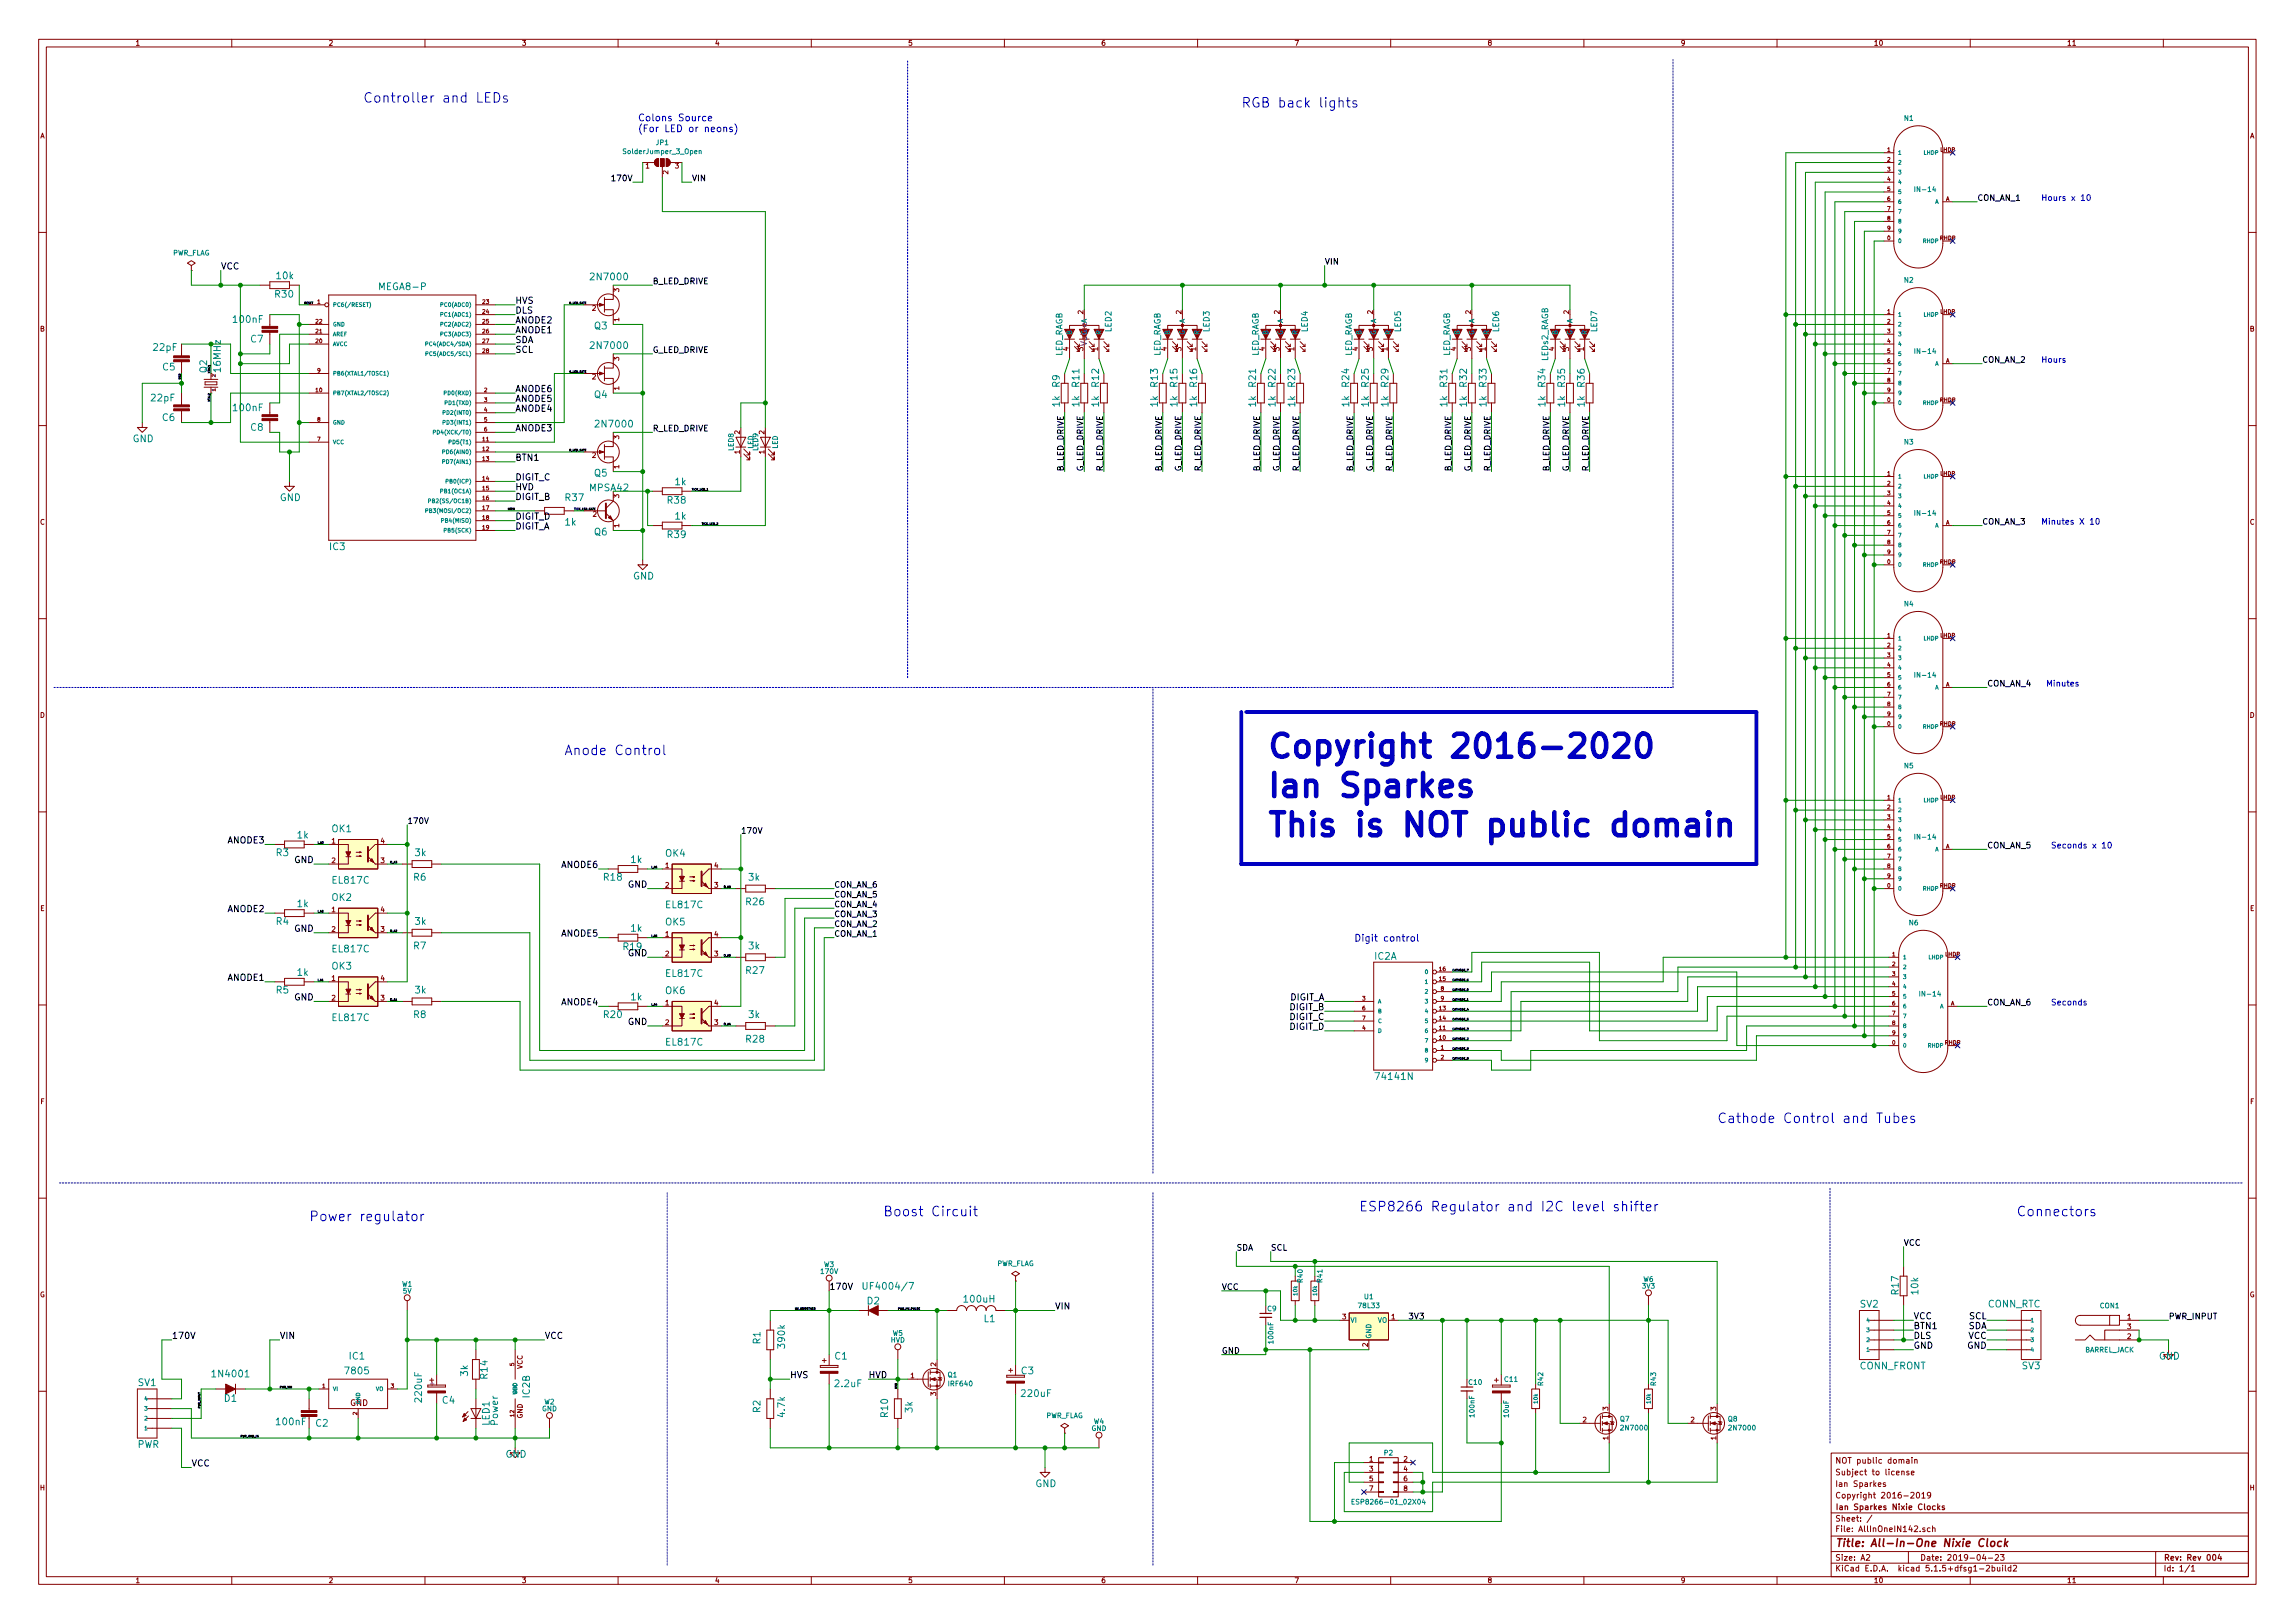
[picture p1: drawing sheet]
<svg xmlns="http://www.w3.org/2000/svg" width="594mm" height="420mm" viewBox="0 0 594 420" stroke-linecap="round" stroke-linejoin="round" font-family="sans-serif">
<defs><g id="words">
<g font-size="8.3" fill="#0000c2">
<text x="327.7" y="196.2">Copyright 2016-2020</text>
<text x="327.7" y="206.4">Ian Sparkes</text>
<text x="327.7" y="216.6">This is NOT public domain</text>
</g>
<g font-size="3.5" fill="#0000c2">
<text x="94" y="26.6">Controller and LEDs</text>
<text x="321.3" y="27.9">RGB back lights</text>
<text x="146" y="195.5">Anode Control</text>
<text x="444.5" y="290.7">Cathode Control and Tubes</text>
<text x="80" y="316.1">Power regulator</text>
<text x="228.6" y="314.9">Boost Circuit</text>
<text x="351.8" y="313.6">ESP8266 Regulator and I2C level shifter</text>
<text x="522" y="314.9">Connectors</text>
</g>
<text font-size="2.8" fill="#840000" x="475" y="400.4">Title: All-In-One Nixie Clock</text>
<g font-size="2.5" fill="#0000c2">
<text x="165.1" y="31.4">Colons Source</text>
<text x="165.1" y="34.2">(For LED or neons)</text>
<text x="350.5" y="243.8">Digit control</text>
</g>
<g font-size="2.5" fill="#008484">
<text x="71.3" y="77.1">R30</text>
<text x="71.7" y="72.3">10k</text>
<text x="98.5" y="75.1">MEGA8-P</text>
<text x="153.3" y="72.6">2N7000</text>
<text x="60.6" y="83.6">100nF</text>
<text x="64.9" y="88.7">C7</text>
<text x="153.9" y="85.3">Q3</text>
<text x="39.8" y="90.8">22pF</text>
<text x="42.1" y="95.9">C5</text>
<text x="153.3" y="90.3">2N7000</text>
<text x="53.6" y="96.5" transform="rotate(-90 53.6 96.5)">Q2</text>
<text x="57.1" y="96.2" transform="rotate(-90 57.1 96.2)">16MHz</text>
<text x="274.3" y="100.2" transform="rotate(-90 274.3 100.2)">R9</text>
<text x="279.4" y="100.1" transform="rotate(-90 279.4 100.1)">R11</text>
<text x="284.5" y="100.1" transform="rotate(-90 284.5 100.1)">R12</text>
<text x="299.7" y="100.1" transform="rotate(-90 299.7 100.1)">R13</text>
<text x="304.8" y="100.1" transform="rotate(-90 304.8 100.1)">R15</text>
<text x="309.9" y="100.1" transform="rotate(-90 309.9 100.1)">R16</text>
<text x="325.1" y="100.1" transform="rotate(-90 325.1 100.1)">R21</text>
<text x="330.2" y="100.1" transform="rotate(-90 330.2 100.1)">R22</text>
<text x="335.3" y="100.1" transform="rotate(-90 335.3 100.1)">R23</text>
<text x="349.2" y="100.1" transform="rotate(-90 349.2 100.1)">R24</text>
<text x="354.3" y="100.1" transform="rotate(-90 354.3 100.1)">R25</text>
<text x="359.4" y="100.1" transform="rotate(-90 359.4 100.1)">R29</text>
<text x="374.6" y="100.1" transform="rotate(-90 374.6 100.1)">R31</text>
<text x="379.7" y="100.1" transform="rotate(-90 379.7 100.1)">R32</text>
<text x="384.8" y="100.1" transform="rotate(-90 384.8 100.1)">R33</text>
<text x="400" y="100.1" transform="rotate(-90 400 100.1)">R34</text>
<text x="405.1" y="100.1" transform="rotate(-90 405.1 100.1)">R35</text>
<text x="410.2" y="100.1" transform="rotate(-90 410.2 100.1)">R36</text>
<text x="39.2" y="103.9">22pF</text>
<text x="60.6" y="106.4">100nF</text>
<text x="153.9" y="103">Q4</text>
<text x="274.3" y="105.3" transform="rotate(-90 274.3 105.3)">1k</text>
<text x="279.4" y="105.3" transform="rotate(-90 279.4 105.3)">1k</text>
<text x="284.5" y="105.3" transform="rotate(-90 284.5 105.3)">1k</text>
<text x="299.7" y="105.3" transform="rotate(-90 299.7 105.3)">1k</text>
<text x="304.8" y="105.3" transform="rotate(-90 304.8 105.3)">1k</text>
<text x="309.9" y="105.3" transform="rotate(-90 309.9 105.3)">1k</text>
<text x="325.1" y="105.3" transform="rotate(-90 325.1 105.3)">1k</text>
<text x="330.2" y="105.3" transform="rotate(-90 330.2 105.3)">1k</text>
<text x="335.3" y="105.3" transform="rotate(-90 335.3 105.3)">1k</text>
<text x="349.2" y="105.3" transform="rotate(-90 349.2 105.3)">1k</text>
<text x="354.3" y="105.3" transform="rotate(-90 354.3 105.3)">1k</text>
<text x="359.4" y="105.3" transform="rotate(-90 359.4 105.3)">1k</text>
<text x="374.6" y="105.3" transform="rotate(-90 374.6 105.3)">1k</text>
<text x="379.7" y="105.3" transform="rotate(-90 379.7 105.3)">1k</text>
<text x="384.8" y="105.3" transform="rotate(-90 384.8 105.3)">1k</text>
<text x="400" y="105.3" transform="rotate(-90 400 105.3)">1k</text>
<text x="405.1" y="105.3" transform="rotate(-90 405.1 105.3)">1k</text>
<text x="410.2" y="105.3" transform="rotate(-90 410.2 105.3)">1k</text>
<text x="42.1" y="109">C6</text>
<text x="64.9" y="111.5">C8</text>
<text x="154.6" y="110.7">2N7000</text>
<text x="34.3" y="114.5">GND</text>
<text x="153.9" y="123.4">Q5</text>
<text x="174.8" y="125.6">1k</text>
<text x="72.4" y="129.7">GND</text>
<text x="146.4" y="129.7">R37</text>
<text x="152.7" y="127.2">MPSA42</text>
<text x="172.9" y="130.4">R38</text>
<text x="146.3" y="136.1">1k</text>
<text x="174.8" y="134.5">1k</text>
<text x="85.4" y="142.4">IC3</text>
<text x="153.9" y="138.6">Q6</text>
<text x="172.9" y="139.3">R39</text>
<text x="163.9" y="150">GND</text>
<text x="85.9" y="215.4">OK1</text>
<text x="71.5" y="221.6">R3</text>
<text x="77" y="217.1">1k</text>
<text x="107.5" y="221.6">3k</text>
<text x="172.3" y="221.8">OK4</text>
<text x="107.1" y="228">R6</text>
<text x="156.4" y="228">R18</text>
<text x="163.3" y="223.4">1k</text>
<text x="193.8" y="228">3k</text>
<text x="85.9" y="233.2">OK2</text>
<text x="86.2" y="228.8">EL817C</text>
<text x="71.5" y="239.4">R4</text>
<text x="77" y="234.8">1k</text>
<text x="107.5" y="239.4">3k</text>
<text x="172.3" y="239.6">OK5</text>
<text x="172.6" y="235.1">EL817C</text>
<text x="193.2" y="234.3">R26</text>
<text x="107.1" y="245.8">R7</text>
<text x="161.4" y="246">R19</text>
<text x="163.3" y="241.2">1k</text>
<text x="193.8" y="245.8">3k</text>
<text x="85.9" y="251">OK3</text>
<text x="86.2" y="246.5">EL817C</text>
<text x="355.8" y="248.5">IC2A</text>
<text x="71.5" y="257.2">R5</text>
<text x="77" y="252.6">1k</text>
<text x="107.5" y="257.2">3k</text>
<text x="172.3" y="257.3">OK6</text>
<text x="172.6" y="252.9">EL817C</text>
<text x="193.2" y="252.1">R27</text>
<text x="107.1" y="263.5">R8</text>
<text x="156.4" y="263.5">R20</text>
<text x="163.3" y="259">1k</text>
<text x="193.8" y="263.5">3k</text>
<text x="86.2" y="264.3">EL817C</text>
<text x="193.2" y="269.9">R28</text>
<text x="172.6" y="270.7">EL817C</text>
<text x="356.5" y="279.6">74141N</text>
<text x="224.4" y="333.9">UF4004/7</text>
<text x="491.5" y="335" transform="rotate(-90 491.5 335)">R17</text>
<text x="496.6" y="335" transform="rotate(-90 496.6 335)">10k</text>
<text x="224.5" y="337.7">D2</text>
<text x="249.7" y="337.2">100uH</text>
<text x="481.5" y="338.5">SV2</text>
<text x="514.5" y="338.5">CONN_RTC</text>
<text x="196.8" y="347.9" transform="rotate(-90 196.8 347.9)">R1</text>
<text x="254.7" y="342.3">L1</text>
<text x="90.5" y="352">IC1</text>
<text x="203.2" y="348.8" transform="rotate(-90 203.2 348.8)">390k</text>
<text x="216.1" y="352">C1</text>
<text x="558.8" y="352">GND</text>
<text x="35.8" y="358.8">SV1</text>
<text x="55.3" y="356.6">1N4001</text>
<text x="89.6" y="355.8">7805</text>
<text x="121.1" y="356.2" transform="rotate(-90 121.1 356.2)">3k</text>
<text x="126.2" y="356.9" transform="rotate(-90 126.2 356.9)">R14</text>
<text x="216.3" y="359.1">2.2uF</text>
<text x="264.4" y="355.8">C3</text>
<text x="481.4" y="354.5">CONN_FRONT</text>
<text x="523.4" y="354.5">SV3</text>
<text x="58.1" y="362.9">D1</text>
<text x="109.2" y="362.8" transform="rotate(-90 109.2 362.8)">220uF</text>
<text x="114.5" y="363.4">C4</text>
<text x="137.2" y="361.8" transform="rotate(-90 137.2 361.8)">IC2B</text>
<text x="196.8" y="365.7" transform="rotate(-90 196.8 365.7)">R2</text>
<text x="236.2" y="365.6" transform="rotate(-90 236.2 365.6)">3k</text>
<text x="264.6" y="361.6">220uF</text>
<text x="71.7" y="369">100nF</text>
<text x="81.8" y="369.3">C2</text>
<text x="126.7" y="369" transform="rotate(-90 126.7 369)">LED1</text>
<text x="128.9" y="368.9" transform="rotate(-90 128.9 368.9)">Power</text>
<text x="203.2" y="366.7" transform="rotate(-90 203.2 366.7)">4.7k</text>
<text x="229.9" y="366.8" transform="rotate(-90 229.9 366.8)">R10</text>
<text x="35.6" y="374.8">PWR</text>
<text x="130.8" y="377.4">GND</text>
<text x="268" y="385">GND</text>
</g>
<g font-size="2.3">
<text x="57.1" y="69.8">VCC</text>
<text x="133.3" y="78.7">HVS</text>
<text x="133.3" y="83.7">ANODE2</text>
<text x="133.3" y="81.2">DLS</text>
<text x="133.3" y="88.8">SDA</text>
<text x="133.3" y="86.3">ANODE1</text>
<text x="133.3" y="91.4">SCL</text>
<text x="133.3" y="101.5">ANODE6</text>
<text x="133.3" y="104.1">ANODE5</text>
<text x="133.3" y="106.6">ANODE4</text>
<text x="133.3" y="111.7">ANODE3</text>
<text x="133.3" y="119.3">BTN1</text>
<text x="133.3" y="124.4">DIGIT_C</text>
<text x="133.3" y="126.9">HVD</text>
<text x="133.3" y="129.5">DIGIT_B</text>
<text x="133.3" y="134.5">DIGIT_D</text>
<text x="133.3" y="137.1">DIGIT_A</text>
<text x="59" y="218.4">ANODE3</text>
<text x="76.2" y="223.4">GND</text>
<text x="145.4" y="224.7">ANODE6</text>
<text x="162.5" y="229.8">GND</text>
<text x="59" y="236.1">ANODE2</text>
<text x="76.2" y="241.2">GND</text>
<text x="145.4" y="242.5">ANODE5</text>
<text x="162.5" y="247.6">GND</text>
<text x="59" y="253.9">ANODE1</text>
<text x="76.2" y="259">GND</text>
<text x="145.4" y="260.3">ANODE4</text>
<text x="333.8" y="259">DIGIT_A</text>
<text x="333.8" y="261.5">DIGIT_B</text>
<text x="162.5" y="265.3">GND</text>
<text x="333.8" y="266.6">DIGIT_D</text>
<text x="333.8" y="264.1">DIGIT_C</text>
<text x="214.6" y="333.9">170V</text>
<text x="273" y="339">VIN</text>
<text x="495.3" y="341.5">VCC</text>
<text x="509.8" y="341.5">SCL</text>
<text x="44.4" y="346.6">170V</text>
<text x="72.4" y="346.6">VIN</text>
<text x="141" y="346.6">VCC</text>
<text x="495.3" y="344.1">BTN1</text>
<text x="495.3" y="346.6">DLS</text>
<text x="509.5" y="346.6">VCC</text>
<text x="509.5" y="344.1">SDA</text>
<text x="495.3" y="349.2">GND</text>
<text x="509.2" y="349.2">GND</text>
<text x="204.5" y="356.8">HVS</text>
<text x="224.8" y="356.8">HVD</text>
<text x="49.5" y="379.6">VCC</text>
</g>
<g font-size="2.1">
<text x="158.9" y="46.9">170V</text>
<text x="179.1" y="46.9">VIN</text>
<text x="511.8" y="52">CON_AN_1</text>
<text x="342.9" y="68.5">VIN</text>
<text x="168.9" y="73.6">B_LED_DRIVE</text>
<text x="168.9" y="91.4">G_LED_DRIVE</text>
<text x="513.1" y="93.9">CON_AN_2</text>
<text x="168.9" y="111.7">R_LED_DRIVE</text>
<text x="275.3" y="122.1" transform="rotate(-90 275.3 122.1)">B_LED_DRIVE</text>
<text x="280.4" y="122.1" transform="rotate(-90 280.4 122.1)">G_LED_DRIVE</text>
<text x="285.5" y="122.1" transform="rotate(-90 285.5 122.1)">R_LED_DRIVE</text>
<text x="300.7" y="122.1" transform="rotate(-90 300.7 122.1)">B_LED_DRIVE</text>
<text x="305.8" y="122.1" transform="rotate(-90 305.8 122.1)">G_LED_DRIVE</text>
<text x="310.9" y="122.1" transform="rotate(-90 310.9 122.1)">R_LED_DRIVE</text>
<text x="326.1" y="122.1" transform="rotate(-90 326.1 122.1)">B_LED_DRIVE</text>
<text x="331.2" y="122.1" transform="rotate(-90 331.2 122.1)">G_LED_DRIVE</text>
<text x="336.3" y="122.1" transform="rotate(-90 336.3 122.1)">R_LED_DRIVE</text>
<text x="350.3" y="122.1" transform="rotate(-90 350.3 122.1)">B_LED_DRIVE</text>
<text x="355.3" y="122.1" transform="rotate(-90 355.3 122.1)">G_LED_DRIVE</text>
<text x="360.4" y="122.1" transform="rotate(-90 360.4 122.1)">R_LED_DRIVE</text>
<text x="375.7" y="122.1" transform="rotate(-90 375.7 122.1)">B_LED_DRIVE</text>
<text x="380.7" y="122.1" transform="rotate(-90 380.7 122.1)">G_LED_DRIVE</text>
<text x="385.8" y="122.1" transform="rotate(-90 385.8 122.1)">R_LED_DRIVE</text>
<text x="401.1" y="122.1" transform="rotate(-90 401.1 122.1)">B_LED_DRIVE</text>
<text x="406.1" y="122.1" transform="rotate(-90 406.1 122.1)">G_LED_DRIVE</text>
<text x="411.2" y="122.1" transform="rotate(-90 411.2 122.1)">R_LED_DRIVE</text>
<text x="513.1" y="135.8">CON_AN_3</text>
<text x="514.3" y="177.7">CON_AN_4</text>
<text x="105.4" y="213.3">170V</text>
<text x="191.8" y="215.8">170V</text>
<text x="514.3" y="219.6">CON_AN_5</text>
<text x="215.9" y="232.3">CON_AN_5</text>
<text x="215.9" y="229.8">CON_AN_6</text>
<text x="215.9" y="239.9">CON_AN_2</text>
<text x="215.9" y="237.4">CON_AN_3</text>
<text x="215.9" y="234.9">CON_AN_4</text>
<text x="215.9" y="242.5">CON_AN_1</text>
<text x="514.3" y="260.3">CON_AN_6</text>
<text x="320" y="323.8">SDA</text>
<text x="328.9" y="323.8">SCL</text>
<text x="492.8" y="322.5">VCC</text>
<text x="316.2" y="333.9">VCC</text>
<text x="364.5" y="341.5">3V3</text>
<text x="561.3" y="341.5">PWR_INPUT</text>
<text x="316.2" y="350.4">GND</text>
</g>
<g font-size="2.1" fill="#0000c2">
<text x="528.3" y="52">Hours x 10</text>
<text x="528.3" y="93.9">Hours</text>
<text x="528.3" y="135.8">Minutes X 10</text>
<text x="529.6" y="177.7">Minutes</text>
<text x="530.9" y="219.6">Seconds x 10</text>
<text x="530.9" y="260.3">Seconds</text>
</g>
<text font-size="2.1" fill="#840084" x="281.4" y="89.3" transform="rotate(-90 281.4 89.3)">Value</text>
<g font-size="2.1" fill="#008484">
<text x="287.7" y="85.9" transform="rotate(-90 287.7 85.9)">LED2</text>
<text x="313.1" y="85.9" transform="rotate(-90 313.1 85.9)">LED3</text>
<text x="338.5" y="85.9" transform="rotate(-90 338.5 85.9)">LED4</text>
<text x="362.6" y="85.9" transform="rotate(-90 362.6 85.9)">LED5</text>
<text x="388" y="85.9" transform="rotate(-90 388 85.9)">LED6</text>
<text x="413.4" y="85.9" transform="rotate(-90 413.4 85.9)">LED7</text>
<text x="275" y="92.4" transform="rotate(-90 275 92.4)">LED_RAGB</text>
<text x="300.4" y="92.4" transform="rotate(-90 300.4 92.4)">LED_RAGB</text>
<text x="325.8" y="92.4" transform="rotate(-90 325.8 92.4)">LED_RAGB</text>
<text x="349.9" y="92.4" transform="rotate(-90 349.9 92.4)">LED_RAGB</text>
<text x="375.3" y="92.4" transform="rotate(-90 375.3 92.4)">LED_RAGB</text>
<text x="400.7" y="93.5" transform="rotate(-90 400.7 93.5)">LEDs2_RAGB</text>
</g>
<g font-size="2.1" fill="#840000">
<text x="90.6" y="363.9">GND</text>
<text x="475" y="381.9">Subject to license</text>
<text x="475" y="378.9">NOT public domain</text>
<text x="475" y="387.9">Copyright 2016-2019</text>
<text x="475" y="384.9">Ian Sparkes</text>
<text x="475" y="393.9">Sheet: /</text>
<text x="475" y="390.9">Ian Sparkes Nixie Clocks</text>
<text x="475" y="396.6">File: AllInOneIN142.sch</text>
<text x="475" y="406.8">KiCad E.D.A. kicad 5.1.5+dfsg1-2build2</text>
<text x="475" y="404">Size: A2</text>
<text x="497" y="404">Date: 2019-04-23</text>
<text x="560" y="404">Rev: Rev 004</text>
<text x="560" y="406.8">Id: 1/1</text>
</g>
<g font-size="1.8" fill="#840000">
<text x="35" y="11.8">1</text>
<text x="85" y="11.8">2</text>
<text x="135" y="11.8">3</text>
<text x="185" y="11.8">4</text>
<text x="235" y="11.8">5</text>
<text x="285" y="11.8">6</text>
<text x="335" y="11.8">7</text>
<text x="385" y="11.8">8</text>
<text x="435" y="11.8">9</text>
<text x="485" y="11.8">10</text>
<text x="535" y="11.8">11</text>
<text x="10.4" y="35.8">A</text>
<text x="582.4" y="35.8">A</text>
<text x="167.2" y="43.6">1</text>
<text x="173" y="45.1" transform="rotate(-90 173 45.1)">2</text>
<text x="174.8" y="43.6">3</text>
<text x="160.3" y="75.6" transform="rotate(-90 160.3 75.6)">3</text>
<text x="153.3" y="80.4">2</text>
<text x="160.3" y="83.2" transform="rotate(-90 160.3 83.2)">1</text>
<text x="280.4" y="81.3" transform="rotate(-90 280.4 81.3)">2</text>
<text x="305.8" y="81.3" transform="rotate(-90 305.8 81.3)">2</text>
<text x="331.2" y="81.3" transform="rotate(-90 331.2 81.3)">2</text>
<text x="355.3" y="81.3" transform="rotate(-90 355.3 81.3)">2</text>
<text x="380.7" y="81.3" transform="rotate(-90 380.7 81.3)">2</text>
<text x="406.1" y="81.3" transform="rotate(-90 406.1 81.3)">2</text>
<text x="10.4" y="85.8">B</text>
<text x="582.4" y="85.8">B</text>
<text x="160.3" y="93.4" transform="rotate(-90 160.3 93.4)">3</text>
<text x="276.6" y="90.8" transform="rotate(-90 276.6 90.8)">4</text>
<text x="280.4" y="90.8" transform="rotate(-90 280.4 90.8)">3</text>
<text x="284.2" y="90.8" transform="rotate(-90 284.2 90.8)">1</text>
<text x="302" y="90.8" transform="rotate(-90 302 90.8)">4</text>
<text x="305.8" y="90.8" transform="rotate(-90 305.8 90.8)">3</text>
<text x="309.6" y="90.8" transform="rotate(-90 309.6 90.8)">1</text>
<text x="327.4" y="90.8" transform="rotate(-90 327.4 90.8)">4</text>
<text x="331.2" y="90.8" transform="rotate(-90 331.2 90.8)">3</text>
<text x="335" y="90.8" transform="rotate(-90 335 90.8)">1</text>
<text x="351.5" y="90.8" transform="rotate(-90 351.5 90.8)">4</text>
<text x="355.3" y="90.8" transform="rotate(-90 355.3 90.8)">3</text>
<text x="359.2" y="90.8" transform="rotate(-90 359.2 90.8)">1</text>
<text x="376.9" y="90.8" transform="rotate(-90 376.9 90.8)">4</text>
<text x="380.7" y="90.8" transform="rotate(-90 380.7 90.8)">3</text>
<text x="384.6" y="90.8" transform="rotate(-90 384.6 90.8)">1</text>
<text x="402.3" y="90.8" transform="rotate(-90 402.3 90.8)">4</text>
<text x="406.1" y="90.8" transform="rotate(-90 406.1 90.8)">3</text>
<text x="410" y="90.8" transform="rotate(-90 410 90.8)">1</text>
<text x="153.3" y="98.2">2</text>
<text x="160.3" y="101" transform="rotate(-90 160.3 101)">1</text>
<text x="160.3" y="113.7" transform="rotate(-90 160.3 113.7)">3</text>
<text x="191.5" y="112.4" transform="rotate(-90 191.5 112.4)">2</text>
<text x="197.9" y="112.4" transform="rotate(-90 197.9 112.4)">2</text>
<text x="153.3" y="118.5">2</text>
<text x="191.5" y="117.5" transform="rotate(-90 191.5 117.5)">1</text>
<text x="197.9" y="117.5" transform="rotate(-90 197.9 117.5)">1</text>
<text x="160.3" y="121.3" transform="rotate(-90 160.3 121.3)">1</text>
<text x="160.3" y="128.9" transform="rotate(-90 160.3 128.9)">3</text>
<text x="10.4" y="135.8">C</text>
<text x="153.5" y="133.8">2</text>
<text x="160.3" y="136.5" transform="rotate(-90 160.3 136.5)">1</text>
<text x="582.4" y="135.8">C</text>
<text x="10.4" y="185.8">D</text>
<text x="582.4" y="185.8">D</text>
<text x="85.9" y="218.4">1</text>
<text x="98.6" y="218.4">4</text>
<text x="85.9" y="223.4">2</text>
<text x="98.6" y="223.4">3</text>
<text x="172.2" y="224.7">1</text>
<text x="184.9" y="224.7">4</text>
<text x="172.2" y="229.8">2</text>
<text x="184.9" y="229.8">3</text>
<text x="10.4" y="235.8">E</text>
<text x="85.9" y="236.1">1</text>
<text x="98.6" y="236.1">4</text>
<text x="582.4" y="235.8">E</text>
<text x="85.9" y="241.2">2</text>
<text x="98.6" y="241.2">3</text>
<text x="172.2" y="242.5">1</text>
<text x="184.9" y="242.5">4</text>
<text x="172.2" y="247.6">2</text>
<text x="184.9" y="247.6">3</text>
<text x="85.9" y="253.9">1</text>
<text x="98.6" y="253.9">4</text>
<text x="85.9" y="259">2</text>
<text x="98.6" y="259">3</text>
<text x="172.2" y="260.3">1</text>
<text x="184.9" y="260.3">4</text>
<text x="172.2" y="265.3">2</text>
<text x="184.9" y="265.3">3</text>
<text x="10.5" y="285.8">F</text>
<text x="582.5" y="285.8">F</text>
<text x="10.3" y="335.8">G</text>
<text x="582.3" y="335.8">G</text>
<text x="347.5" y="341.5">3</text>
<text x="360.2" y="341.5">1</text>
<text x="550.7" y="341.5">1</text>
<text x="550.7" y="346.6">2</text>
<text x="550.7" y="344.1">3</text>
<text x="242.3" y="353.7" transform="rotate(-90 242.3 353.7)">2</text>
<text x="354.1" y="348.6" transform="rotate(-90 354.1 348.6)">2</text>
<text x="135.3" y="354.4" transform="rotate(-90 135.3 354.4)">VCC</text>
<text x="235.7" y="356.8">1</text>
<text x="242.3" y="361.3" transform="rotate(-90 242.3 361.3)">3</text>
<text x="416.3" y="365.1" transform="rotate(-90 416.3 365.1)">3</text>
<text x="444.2" y="365.1" transform="rotate(-90 444.2 365.1)">3</text>
<text x="135.3" y="367.3" transform="rotate(-90 135.3 367.3)">GND</text>
<text x="409.7" y="368.2">2</text>
<text x="437.7" y="368.2">2</text>
<text x="416.3" y="372.8" transform="rotate(-90 416.3 372.8)">1</text>
<text x="444.2" y="372.8" transform="rotate(-90 444.2 372.8)">1</text>
<text x="354.5" y="378.4">1</text>
<text x="354.5" y="380.9">3</text>
<text x="354.5" y="383.5">5</text>
<text x="363.4" y="378.4">2</text>
<text x="363.4" y="380.9">4</text>
<text x="363.4" y="383.5">6</text>
<text x="10.4" y="385.8">H</text>
<text x="354.5" y="386">7</text>
<text x="363.4" y="386">8</text>
<text x="582.4" y="385.8">H</text>
<text x="35" y="409.8">1</text>
<text x="85" y="409.8">2</text>
<text x="135" y="409.8">3</text>
<text x="185" y="409.8">4</text>
<text x="235" y="409.8">5</text>
<text x="285" y="409.8">6</text>
<text x="335" y="409.8">7</text>
<text x="385" y="409.8">8</text>
<text x="435" y="409.8">9</text>
<text x="485" y="409.8">10</text>
<text x="535" y="409.8">11</text>
</g>
<g font-size="1.8" fill="#008484">
<text x="493" y="31.3">N1</text>
<text x="161.8" y="39.9">SolderJumper_3_Open</text>
<text x="169.9" y="37.6">JP1</text>
<text x="496.2" y="49.7">IN-14</text>
<text x="44.6" y="66.1">PWR_FLAG</text>
<text x="493" y="73.2">N2</text>
<text x="281.3" y="83.7" transform="rotate(-90 281.3 83.7)">A</text>
<text x="306.7" y="83.7" transform="rotate(-90 306.7 83.7)">A</text>
<text x="332.1" y="83.7" transform="rotate(-90 332.1 83.7)">A</text>
<text x="356.2" y="83.7" transform="rotate(-90 356.2 83.7)">A</text>
<text x="381.6" y="83.7" transform="rotate(-90 381.6 83.7)">A</text>
<text x="407" y="83.7" transform="rotate(-90 407 83.7)">A</text>
<text x="277.5" y="86.8" transform="rotate(-90 277.5 86.8)">B</text>
<text x="285.1" y="86.8" transform="rotate(-90 285.1 86.8)">R</text>
<text x="302.9" y="86.8" transform="rotate(-90 302.9 86.8)">B</text>
<text x="306.7" y="86.8" transform="rotate(-90 306.7 86.8)">G</text>
<text x="310.5" y="86.8" transform="rotate(-90 310.5 86.8)">R</text>
<text x="328.3" y="86.8" transform="rotate(-90 328.3 86.8)">B</text>
<text x="332.1" y="86.8" transform="rotate(-90 332.1 86.8)">G</text>
<text x="335.9" y="86.8" transform="rotate(-90 335.9 86.8)">R</text>
<text x="352.4" y="86.8" transform="rotate(-90 352.4 86.8)">B</text>
<text x="356.2" y="86.8" transform="rotate(-90 356.2 86.8)">G</text>
<text x="360" y="86.8" transform="rotate(-90 360 86.8)">R</text>
<text x="377.8" y="86.8" transform="rotate(-90 377.8 86.8)">B</text>
<text x="381.6" y="86.8" transform="rotate(-90 381.6 86.8)">G</text>
<text x="385.4" y="86.8" transform="rotate(-90 385.4 86.8)">R</text>
<text x="403.2" y="86.8" transform="rotate(-90 403.2 86.8)">B</text>
<text x="407" y="86.8" transform="rotate(-90 407 86.8)">G</text>
<text x="410.8" y="86.8" transform="rotate(-90 410.8 86.8)">R</text>
<text x="496.2" y="91.6">IN-14</text>
<text x="189.9" y="116.7" transform="rotate(-90 189.9 116.7)">LED8</text>
<text x="195" y="116.2" transform="rotate(-90 195 116.2)">LED</text>
<text x="196.3" y="116.7" transform="rotate(-90 196.3 116.7)">LED9</text>
<text x="201.3" y="116.2" transform="rotate(-90 201.3 116.2)">LED</text>
<text x="493" y="115.1">N3</text>
<text x="496.2" y="133.5">IN-14</text>
<text x="493" y="157">N4</text>
<text x="496.2" y="175.4">IN-14</text>
<text x="493" y="198.9">N5</text>
<text x="496.2" y="217.3">IN-14</text>
<text x="494.3" y="239.5">N6</text>
<text x="497.4" y="258">IN-14</text>
<text x="212.6" y="329.8">170V</text>
<text x="213.3" y="328">W3</text>
<text x="257.9" y="327.8">PWR_FLAG</text>
<text x="104.1" y="333.1">W1</text>
<text x="104.3" y="334.9">5V</text>
<text x="337.2" y="332" transform="rotate(-90 337.2 332)">R40</text>
<text x="342.3" y="332" transform="rotate(-90 342.3 332)">R41</text>
<text x="425.1" y="333.6">3V3</text>
<text x="425.4" y="331.8">W6</text>
<text x="328.1" y="339.4">C9</text>
<text x="351.8" y="338.6">78L33</text>
<text x="353.2" y="336.3">U1</text>
<text x="543.7" y="338.7">CON1</text>
<text x="230.6" y="347.6">HVD</text>
<text x="231.1" y="345.8">W5</text>
<text x="329.6" y="347.7" transform="rotate(-90 329.6 347.7)">100nF</text>
<text x="349.5" y="342.4">VI</text>
<text x="355" y="346.6" transform="rotate(-90 355 346.6)">GND</text>
<text x="356.6" y="342.4">VO</text>
<text x="539.5" y="350.1">BARREL_JACK</text>
<text x="245.4" y="356.6">Q1</text>
<text x="245.7" y="358.9">IRF640</text>
<text x="380.3" y="358.5">C10</text>
<text x="389.5" y="357.7">C11</text>
<text x="399.5" y="358.6" transform="rotate(-90 399.5 358.6)">R42</text>
<text x="428.7" y="358.6" transform="rotate(-90 428.7 358.6)">R43</text>
<text x="140.3" y="365.3">GND</text>
<text x="140.9" y="363.6">W2</text>
<text x="270.6" y="367.1">PWR_FLAG</text>
<text x="282.5" y="370.4">GND</text>
<text x="283.2" y="368.6">W4</text>
<text x="381.7" y="366.7" transform="rotate(-90 381.7 366.7)">100nF</text>
<text x="390.6" y="366.8" transform="rotate(-90 390.6 366.8)">10uF</text>
<text x="419.4" y="368">Q7</text>
<text x="419.9" y="370.3">2N7000</text>
<text x="447.3" y="368">Q8</text>
<text x="447.8" y="370.3">2N7000</text>
<text x="358.3" y="376.8">P2</text>
<text x="351.4" y="389.5">ESP8266-01_02X04</text>
</g>
<g font-size="1.8" fill="#840084">
<text x="281.3" y="86.8" transform="rotate(-90 281.3 86.8)">G</text>
<text x="112.4" y="358.8" transform="rotate(-90 112.4 358.8)">+</text>
</g>
<g font-size="1.4" fill="#840000">
<text x="488.6" y="39.3">1</text>
<text x="488.6" y="41.8">2</text>
<text x="502.3" y="39.3">LHDP</text>
<text x="488.6" y="44.4">3</text>
<text x="488.6" y="46.9">4</text>
<text x="488.6" y="49.4">5</text>
<text x="488.6" y="52">6</text>
<text x="503.7" y="52">A</text>
<text x="488.6" y="54.5">7</text>
<text x="488.6" y="57.1">8</text>
<text x="488.6" y="59.6">9</text>
<text x="488.6" y="62.1">0</text>
<text x="502.2" y="62.1">RHDP</text>
<text x="81.8" y="83.7">22</text>
<text x="82.2" y="78.7">1</text>
<text x="124.9" y="78.7">23</text>
<text x="124.9" y="81.2">24</text>
<text x="124.9" y="83.7">25</text>
<text x="488.6" y="81.2">1</text>
<text x="488.6" y="83.7">2</text>
<text x="502.3" y="81.2">LHDP</text>
<text x="81.8" y="88.8">20</text>
<text x="81.8" y="86.3">21</text>
<text x="124.9" y="86.3">26</text>
<text x="124.9" y="88.8">27</text>
<text x="488.6" y="86.3">3</text>
<text x="488.6" y="88.8">4</text>
<text x="124.9" y="91.4">28</text>
<text x="488.6" y="91.4">5</text>
<text x="488.6" y="93.9">6</text>
<text x="503.7" y="93.9">A</text>
<text x="81.8" y="101.5">10</text>
<text x="82.2" y="96.4">9</text>
<text x="125.3" y="101.5">2</text>
<text x="488.6" y="96.4">7</text>
<text x="488.6" y="99">8</text>
<text x="488.6" y="101.5">9</text>
<text x="125.3" y="104.1">3</text>
<text x="125.3" y="106.6">4</text>
<text x="488.6" y="104.1">0</text>
<text x="502.2" y="104.1">RHDP</text>
<text x="82.2" y="109.1">8</text>
<text x="125.3" y="109.1">5</text>
<text x="125.3" y="111.7">6</text>
<text x="82.2" y="114.2">7</text>
<text x="124.9" y="114.2">11</text>
<text x="124.9" y="116.8">12</text>
<text x="124.9" y="119.3">13</text>
<text x="124.9" y="124.4">14</text>
<text x="488.6" y="123.1">1</text>
<text x="488.6" y="125.6">2</text>
<text x="502.3" y="123.1">LHDP</text>
<text x="124.9" y="126.9">15</text>
<text x="124.9" y="129.5">16</text>
<text x="124.9" y="132">17</text>
<text x="488.6" y="128.2">3</text>
<text x="488.6" y="130.7">4</text>
<text x="124.9" y="134.5">18</text>
<text x="124.9" y="137.1">19</text>
<text x="488.6" y="133.3">5</text>
<text x="488.6" y="135.8">6</text>
<text x="503.7" y="135.8">A</text>
<text x="488.6" y="138.3">7</text>
<text x="488.6" y="140.9">8</text>
<text x="488.6" y="143.4">9</text>
<text x="488.6" y="146">0</text>
<text x="502.2" y="146">RHDP</text>
<text x="488.6" y="165">1</text>
<text x="488.6" y="167.6">2</text>
<text x="502.3" y="165">LHDP</text>
<text x="488.6" y="170.1">3</text>
<text x="488.6" y="172.6">4</text>
<text x="488.6" y="175.2">5</text>
<text x="488.6" y="177.7">6</text>
<text x="503.7" y="177.7">A</text>
<text x="488.6" y="180.3">7</text>
<text x="488.6" y="182.8">8</text>
<text x="488.6" y="185.3">9</text>
<text x="488.6" y="187.9">0</text>
<text x="502.2" y="187.9">RHDP</text>
<text x="488.6" y="206.9">1</text>
<text x="488.6" y="209.5">2</text>
<text x="502.3" y="206.9">LHDP</text>
<text x="488.6" y="212">3</text>
<text x="488.6" y="214.5">4</text>
<text x="488.6" y="217.1">5</text>
<text x="488.6" y="219.6">6</text>
<text x="503.7" y="219.6">A</text>
<text x="488.6" y="222.2">7</text>
<text x="488.6" y="224.7">8</text>
<text x="488.6" y="227.2">9</text>
<text x="488.6" y="229.8">0</text>
<text x="502.2" y="229.8">RHDP</text>
<text x="372.6" y="251.4">16</text>
<text x="489.8" y="247.6">1</text>
<text x="489.8" y="250.1">2</text>
<text x="503.5" y="247.6">LHDP</text>
<text x="372.6" y="253.9">15</text>
<text x="373" y="256.5">8</text>
<text x="489.8" y="252.6">3</text>
<text x="489.8" y="255.2">4</text>
<text x="489.8" y="257.7">5</text>
<text x="352.7" y="259">3</text>
<text x="352.7" y="261.5">6</text>
<text x="372.6" y="261.5">13</text>
<text x="373" y="259">9</text>
<text x="489.8" y="260.3">6</text>
<text x="489.8" y="262.8">7</text>
<text x="505" y="260.3">A</text>
<text x="352.7" y="266.6">4</text>
<text x="352.7" y="264.1">7</text>
<text x="372.6" y="269.2">10</text>
<text x="372.6" y="266.6">11</text>
<text x="372.6" y="264.1">14</text>
<text x="489.8" y="265.3">8</text>
<text x="489.8" y="267.9">9</text>
<text x="373" y="271.7">1</text>
<text x="373" y="274.2">2</text>
<text x="489.8" y="270.4">0</text>
<text x="503.5" y="270.4">RHDP</text>
<text x="133.1" y="353.6" transform="rotate(-90 133.1 353.6)">5</text>
<text x="83.4" y="359.3">1</text>
<text x="101.2" y="359.3">3</text>
<text x="92.5" y="366.3" transform="rotate(-90 92.5 366.3)">2</text>
<text x="133.1" y="366.7" transform="rotate(-90 133.1 366.7)">12</text>
</g>
<g font-size="1.4" fill="#008484">
<text x="491.2" y="40">1</text>
<text x="498" y="40">LHDP</text>
<text x="491.2" y="42.6">2</text>
<text x="491.2" y="45.1">3</text>
<text x="491.2" y="47.7">4</text>
<text x="491.2" y="50.2">5</text>
<text x="491.2" y="52.7">6</text>
<text x="500.9" y="52.7">A</text>
<text x="491.2" y="55.3">7</text>
<text x="491.2" y="57.8">8</text>
<text x="491.2" y="62.9">0</text>
<text x="491.2" y="60.4">9</text>
<text x="497.9" y="62.9">RHDP</text>
<text x="86.1" y="79.4">PC6(/RESET)</text>
<text x="114.6" y="79.4">PC0(ADC0)</text>
<text x="114.6" y="82">PC1(ADC1)</text>
<text x="491.2" y="82">1</text>
<text x="498" y="82">LHDP</text>
<text x="86.1" y="89.6">AVCC</text>
<text x="86.1" y="87">AREF</text>
<text x="86.1" y="84.5">GND</text>
<text x="111.3" y="89.6">PC4(ADC4/SDA)</text>
<text x="114.6" y="84.5">PC2(ADC2)</text>
<text x="114.6" y="87">PC3(ADC3)</text>
<text x="491.2" y="84.5">2</text>
<text x="491.2" y="87">3</text>
<text x="491.2" y="89.6">4</text>
<text x="111.4" y="92.1">PC5(ADC5/SCL)</text>
<text x="491.2" y="92.1">5</text>
<text x="491.2" y="94.7">6</text>
<text x="500.9" y="94.7">A</text>
<text x="86.1" y="97.2">PB6(XTAL1/TOSC1)</text>
<text x="491.2" y="97.2">7</text>
<text x="491.2" y="99.7">8</text>
<text x="86.1" y="102.3">PB7(XTAL2/TOSC2)</text>
<text x="115.4" y="107.4">PD2(INT0)</text>
<text x="115.5" y="102.3">PD0(RXD)</text>
<text x="115.6" y="104.8">PD1(TXD)</text>
<text x="491.2" y="104.8">0</text>
<text x="491.2" y="102.3">9</text>
<text x="497.9" y="104.8">RHDP</text>
<text x="86.1" y="109.9">GND</text>
<text x="113.4" y="112.4">PD4(XCK/T0)</text>
<text x="115.4" y="109.9">PD3(INT1)</text>
<text x="86.1" y="115">VCC</text>
<text x="115.3" y="117.5">PD6(AIN0)</text>
<text x="116.8" y="115">PD5(T1)</text>
<text x="115.3" y="120.1">PD7(AIN1)</text>
<text x="116.1" y="125.1">PB0(ICP)</text>
<text x="491.2" y="123.9">1</text>
<text x="498" y="123.9">LHDP</text>
<text x="112.3" y="130.2">PB2(SS/OC1B)</text>
<text x="114.6" y="127.7">PB1(OC1A)</text>
<text x="491.2" y="126.4">2</text>
<text x="491.2" y="128.9">3</text>
<text x="491.2" y="131.5">4</text>
<text x="111.6" y="132.8">PB3(MOSI/OC2)</text>
<text x="114.9" y="135.3">PB4(MISO)</text>
<text x="115.5" y="137.8">PB5(SCK)</text>
<text x="491.2" y="134">5</text>
<text x="491.2" y="136.6">6</text>
<text x="500.9" y="136.6">A</text>
<text x="491.2" y="139.1">7</text>
<text x="491.2" y="141.6">8</text>
<text x="491.2" y="146.7">0</text>
<text x="491.2" y="144.2">9</text>
<text x="497.9" y="146.7">RHDP</text>
<text x="491.2" y="165.8">1</text>
<text x="498" y="165.8">LHDP</text>
<text x="491.2" y="168.3">2</text>
<text x="491.2" y="170.9">3</text>
<text x="491.2" y="173.4">4</text>
<text x="491.2" y="175.9">5</text>
<text x="491.2" y="178.5">6</text>
<text x="500.9" y="178.5">A</text>
<text x="491.2" y="181">7</text>
<text x="491.2" y="183.6">8</text>
<text x="491.2" y="188.6">0</text>
<text x="491.2" y="186.1">9</text>
<text x="497.9" y="188.6">RHDP</text>
<text x="491.2" y="207.7">1</text>
<text x="498" y="207.7">LHDP</text>
<text x="491.2" y="210.2">2</text>
<text x="491.2" y="212.8">3</text>
<text x="491.2" y="215.3">4</text>
<text x="491.2" y="217.8">5</text>
<text x="491.2" y="220.4">6</text>
<text x="500.9" y="220.4">A</text>
<text x="491.2" y="222.9">7</text>
<text x="491.2" y="225.5">8</text>
<text x="491.2" y="230.5">0</text>
<text x="491.2" y="228">9</text>
<text x="497.9" y="230.5">RHDP</text>
<text x="492.5" y="248.3">1</text>
<text x="492.5" y="250.9">2</text>
<text x="499.3" y="248.3">LHDP</text>
<text x="369" y="254.7">1</text>
<text x="369" y="252.1">0</text>
<text x="369" y="257.2">2</text>
<text x="492.5" y="253.4">3</text>
<text x="492.5" y="255.9">4</text>
<text x="356.6" y="259.8">A</text>
<text x="356.6" y="262.3">B</text>
<text x="369" y="262.3">4</text>
<text x="369" y="259.8">3</text>
<text x="492.5" y="258.5">5</text>
<text x="492.5" y="261">6</text>
<text x="492.5" y="263.6">7</text>
<text x="502.2" y="261">A</text>
<text x="356.6" y="267.4">D</text>
<text x="356.6" y="264.8">C</text>
<text x="369" y="269.9">7</text>
<text x="369" y="267.4">6</text>
<text x="369" y="264.8">5</text>
<text x="492.5" y="266.1">8</text>
<text x="492.5" y="268.6">9</text>
<text x="369" y="272.5">8</text>
<text x="369" y="275">9</text>
<text x="492.5" y="271.2">0</text>
<text x="499.2" y="271.2">RHDP</text>
<text x="335.8" y="335.3" transform="rotate(-90 335.8 335.3)">10k</text>
<text x="340.9" y="335.3" transform="rotate(-90 340.9 335.3)">10k</text>
<text x="483.3" y="347.4">2</text>
<text x="483.3" y="344.8">3</text>
<text x="483.3" y="342.3">4</text>
<text x="525.5" y="342.3">1</text>
<text x="525.5" y="344.8">2</text>
<text x="525.5" y="347.4">3</text>
<text x="483.3" y="349.9">1</text>
<text x="525.5" y="349.9">4</text>
<text x="37.6" y="365.2">3</text>
<text x="37.6" y="362.6">4</text>
<text x="86.1" y="360.1">VI</text>
<text x="93.2" y="363.6" transform="rotate(-90 93.2 363.6)">GND</text>
<text x="97.3" y="360.1">VO</text>
<text x="133.9" y="361.1" transform="rotate(-90 133.9 361.1)">VCC</text>
<text x="398" y="363.3" transform="rotate(-90 398 363.3)">10k</text>
<text x="427.3" y="363.3" transform="rotate(-90 427.3 363.3)">10k</text>
<text x="37.6" y="370.2">1</text>
<text x="37.6" y="367.7">2</text>
</g>
<g font-size="1.2" fill="#840084">
<text x="55.8" y="101.3" transform="rotate(-90 55.8 101.3)">1</text>
<text x="55.8" y="97.6" transform="rotate(-90 55.8 97.6)">2</text>
</g>
<g font-size=".7">
<text x="78.7" y="78.7">RESET</text>
<text x="147.3" y="78.7">B_LED_GATE</text>
<text x="46.8" y="98.3" transform="rotate(-90 46.8 98.3)">GND</text>
<text x="54.4" y="96.7" transform="rotate(-90 54.4 96.7)">XTAL1</text>
<text x="147.3" y="96.5">G_LED_GATE</text>
<text x="54.4" y="104" transform="rotate(-90 54.4 104)">XTAL2</text>
<text x="147.3" y="116.8">R_LED_GATE</text>
<text x="179.1" y="127">TICK_LED_1</text>
<text x="131.5" y="132">MOSI</text>
<text x="148.6" y="132">TICK_LED_GATE</text>
<text x="181.6" y="135.9">TICK_LED_2</text>
<text x="82.3" y="218.4">I_A3</text>
<text x="101" y="223.5">O_A3</text>
<text x="168.7" y="224.8">I_A6</text>
<text x="187.4" y="229.8">O_A6</text>
<text x="82.3" y="236.2">I_A2</text>
<text x="101" y="241.3">O_A2</text>
<text x="168.7" y="242.5">I_A5</text>
<text x="187.4" y="247.6">O_A5</text>
<text x="375.9" y="251.4">CATHODE_7</text>
<text x="82.3" y="254">I_A1</text>
<text x="375.9" y="256.5">CATHODE_0</text>
<text x="375.9" y="254">CATHODE_6</text>
<text x="101" y="259">O_A1</text>
<text x="168.7" y="260.3">I_A4</text>
<text x="375.9" y="261.6">CATHODE_4</text>
<text x="375.9" y="259">CATHODE_1</text>
<text x="187.4" y="265.4">O_A4</text>
<text x="375.9" y="264.1">CATHODE_5</text>
<text x="375.9" y="269.2">CATHODE_2</text>
<text x="375.9" y="266.7">CATHODE_3</text>
<text x="375.9" y="271.7">CATHODE_9</text>
<text x="375.9" y="274.3">CATHODE_8</text>
<text x="205.7" y="339.1">HV_SMOOTHED</text>
<text x="232.4" y="339.1">PWR_HV_PULSE</text>
<text x="72.4" y="359.4">PWR_VIN</text>
<text x="232.2" y="359.6" transform="rotate(-90 232.2 359.6)">HVD</text>
<text x="51.9" y="364.7" transform="rotate(-90 51.9 364.7)">PWR_INPUT</text>
<text x="62.2" y="372.1">PWR_GND_IN</text>
</g>
</g></defs>
<g fill="none" stroke="#840000" stroke-width=".26">
<path d="M10 10.2h574v400h-574zM12 12.2h570v396h-570zM60 10.2v2M110 10.2v2M160 10.2v2M210 10.2v2M260 10.2v2M310 10.2v2M360 10.2v2M410 10.2v2M460 10.2v2M510 10.2v2"/>
<path d="M536.5 11.8h.8M560 10.2v2M487.7 39.5h2.5M492.1 34.4a6.3 6.3 0 0 1 6.9-1.4 6.3 6.3 0 0 1 3.9 5.9v24.1a6.3 6.3 0 0 1-6.3 6.4 6.3 6.3 0 0 1-6.4-6.4v-24.1a6.3 6.3 0 0 1 1.9-4.5zM502.9 39.5h2.6M166.4 42.1h3M169.6 41.4l.8-.3v2a1.03 1.03 0 0 1-.9-.6 1.03 1.03 0 0 1 .1-1.1zM171.4 43.1v2.8M172.5 41.1a1.02 1.02 0 0 1 1 1 1.02 1.02 0 0 1-1 1zM173.5 42.1h3M487.7 42.1h2.5M487.7 44.6h2.5"/>
<path d="M487.7 47.2h2.5M487.7 49.7h2.5M487.7 52.2h2.5M487.7 54.8h2.5M487.7 57.3h2.5M487.7 59.9h2.5M502.9 52.2h2.6M10 60.2h2M49.5 68.7l1-.6-1-.6-1 .6 1 .6v1.3M49.5 70h.1M67.3 73.8h2.5M69.8 72.9h5.1v1.8h-5.1z"/>
<path d="M74.9 73.8h2.6M80 78.9h4.1M85.1 76.4h38.1v63.5h-38.1zM123.2 78.9h5.1M151.1 78.9h5.4M156.5 77v3.8M158.7 73.8v3.7h-2.2M487.7 62.4h2.5M492.1 76.3a6.3 6.3 0 0 1 6.9-1.4 6.3 6.3 0 0 1 3.9 5.9v24.1a6.3 6.3 0 0 1-6.3 6.4 6.3 6.3 0 0 1-6.4-6.4v-24.1a6.3 6.3 0 0 1 1.9-4.5zM502.9 62.4h2.6M582 60.2h2M47 89.1v3"/>
<path d="M47 93.6v3.1M52.8 98.2h3.6M53.1 98.8h3v.8h-3zM54.6 96.7v1.5M69.8 81.4v3.1M69.8 86v3.1M80 84h5.1M80 86.5h5.1M80 89.1h5.1M80 96.7h5.1M123.2 81.4h5.1M123.2 84h5.1"/>
<path d="M123.2 86.5h5.1M123.2 89.1h5.1M123.2 91.6h5.1M151.1 96.7h5.4M156.5 80.2h2.2v3.8M156.5 94.8v3.8M156.5 98h2.2v3.8M158.7 91.6v3.7h-2.2M274.7 99.2h1.8v5.1h-1.8zM275.6 87.8h2.5M275.6 96.7v2.5M276.9 85.3v-1.1h7.6v1.1"/>
<path d="M276.9 87.8v5.1M278.1 88.4l1.3 1.3h-.6M278.1 89.7l1.3 1.3h-.6M279.8 99.2h1.8v5.1h-1.8zM280.7 87.8v5.1M280.7 96.7v2.5M281.9 89.7l1.3 1.3h-.6M281.9 88.4l1.3 1.3h-.6M283.2 87.8h2.5M283.2 89.1v.6M284.5 87.8v5.1M284.9 99.2h1.7v5.1h-1.7z"/>
<path d="M285.7 88.4l1.3 1.3h-.6M285.7 89.7l1.3 1.3h-.6M285.7 96.7v2.5M287 89.1v.6M287 90.3v.7M300.1 99.2h1.8v5.1h-1.8zM301 87.8h2.5M301 96.7v2.5M302.3 85.3v-1.1h7.6v1.1M302.3 87.8v5.1M303.5 88.4l1.3 1.3h-.6M303.5 89.7l1.3 1.3h-.6"/>
<path d="M304.8 87.8h2.5M304.8 89.1v.6M305.2 99.2h1.8v5.1h-1.8zM306.1 87.8v5.1M306.1 96.7v2.5M307.3 89.7l1.3 1.3h-.6M307.3 88.4l1.3 1.3h-.6M308.6 87.8h2.5M308.6 89.1v.6M309.9 87.8v5.1M310.3 99.2h1.7v5.1h-1.7zM311.1 88.4l1.3 1.3h-.6"/>
<path d="M311.1 89.7l1.3 1.3h-.6M311.1 96.7v2.5M312.4 89.1v.6M312.4 90.3v.7M325.5 99.2h1.8v5.1h-1.8zM326.4 87.8h2.5M326.4 96.7v2.5M327.7 85.3v-1.1h7.6v1.1M327.7 87.8v5.1M328.9 88.4l1.3 1.3h-.6M328.9 89.7l1.3 1.3h-.6M330.2 87.8h2.5"/>
<path d="M330.2 89.1v.6M330.6 99.2h1.8v5.1h-1.8zM331.5 87.8v5.1M331.5 96.7v2.5M332.7 89.7l1.3 1.3h-.6M332.7 88.4l1.3 1.3h-.6M334 87.8h2.5M334 89.1v.6M335.3 87.8v5.1M335.7 99.2h1.7v5.1h-1.7zM336.5 88.4l1.3 1.3h-.6M336.5 89.7l1.3 1.3h-.6"/>
<path d="M336.5 96.7v2.5M337.8 89.1v.6M337.8 90.3v.7M349.6 99.2h1.8v5.1h-1.8zM350.5 87.8h2.6M350.5 96.7v2.5M351.8 85.3v-1.1h7.6v1.1M351.8 87.8v5.1M353.1 88.4l1.2 1.3h-.6M353.1 89.7l1.2 1.3h-.6M354.3 87.8h2.6M354.3 89.1v.6"/>
<path d="M354.7 99.2h1.8v5.1h-1.8zM355.6 87.8v5.1M355.6 96.7v2.5M356.9 89.7l1.2 1.3h-.6M356.9 88.4l1.2 1.3h-.6M358.1 87.8h2.6M358.1 89.1v.6M359.4 87.8v5.1M359.8 99.2h1.8v5.1h-1.8zM360.7 88.4l1.2 1.3h-.6M360.7 89.7l1.2 1.3h-.6M360.7 96.7v2.5"/>
<path d="M361.9 89.1v.6M361.9 90.3v.7M375 99.2h1.8v5.1h-1.8zM375.9 87.8h2.6M375.9 96.7v2.5M377.2 85.3v-1.1h7.6v1.1M377.2 87.8v5.1M378.5 88.4l1.2 1.3h-.6M378.5 89.7l1.2 1.3h-.6M379.7 87.8h2.6M379.7 89.1v.6M380.1 99.2h1.8v5.1h-1.8z"/>
<path d="M381 87.8v5.1M381 96.7v2.5M382.3 89.7l1.2 1.3h-.6M382.3 88.4l1.2 1.3h-.6M383.5 87.8h2.6M383.5 89.1v.6M384.8 87.8v5.1M385.2 99.2h1.8v5.1h-1.8zM386.1 88.4l1.2 1.3h-.6M386.1 89.7l1.2 1.3h-.6M386.1 96.7v2.5M387.3 89.1v.6"/>
<path d="M387.3 90.3v.7M400.4 99.2h1.8v5.1h-1.8zM401.3 96.7v2.5M401.3 87.8h2.6M402.6 85.3v-1.1h7.6v1.1M402.6 87.8v5.1M403.9 88.4l1.2 1.3h-.6M403.9 89.7l1.2 1.3h-.6M405.1 87.8h2.6M405.1 89.1v.6M405.5 99.2h1.8v5.1h-1.8zM406.4 87.8v5.1"/>
<path d="M406.4 96.7v2.5M407.7 89.7l1.2 1.3h-.6M407.7 88.4l1.2 1.3h-.6M408.9 87.8h2.6M408.9 89.1v.6M410.2 87.8v5.1M410.6 99.2h1.8v5.1h-1.8zM411.5 88.4l1.2 1.3h-.6M411.5 89.7l1.2 1.3h-.6M411.5 96.7v2.5M412.7 89.1v.6M412.7 90.3v.7"/>
<path d="M487.7 99.2h2.5M487.7 81.4h2.5M487.7 84h2.5M487.7 86.5h2.5M487.7 89.1h2.5M487.7 91.6h2.5M487.7 94.1h2.5M487.7 96.7h2.5M502.9 81.4h2.6M502.9 94.1h2.6M10 110.2h2M36.8 109.4v1.3h1.3l-1.3 1.2-1.2-1.2h1.2"/>
<path d="M47 101.8v3M47 106.3v3.1M52.8 100.2h3.6M54.6 100.2v1.6M69.8 104.3v3.1M69.8 108.9v3M80 101.8h5.1M80 114.5h5.1M80 109.4h5.1M123.2 104.3h5.1M123.2 101.8h5.1M123.2 114.5h5.1"/>
<path d="M123.2 117h5.1M123.2 119.5h5.1M123.2 106.8h5.1M123.2 109.4h5.1M123.2 111.9h5.1M151.1 117h5.4M156.5 115.1v3.8M156.5 118.3h2.2v3.8M158.7 111.9v3.7h-2.2M190.5 113.2h2.5l-1.2 2.5zM190.5 115.7h2.5M191.8 110.7v7.6"/>
<path d="M192.5 117.5l1.6 1.5v-.7v.7h-.8M192.5 116.2l1.6 1.6v-.8v.8h-.8M196.8 113.2h2.6l-1.3 2.5zM196.8 115.7h2.6M198.1 110.7v7.6M198.9 117.5l1.5 1.5v-.7v.7h-.8M198.9 116.2l1.5 1.6v-.8v.8h-.8M275.6 104.3v2.5M280.7 104.3v2.5M285.7 104.3v2.5M301 104.3v2.5M306.1 104.3v2.5"/>
<path d="M311.1 104.3v2.5M326.4 104.3v2.5M331.5 104.3v2.5M336.5 104.3v2.5M350.5 104.3v2.5M355.6 104.3v2.5M360.7 104.3v2.5M375.9 104.3v2.5M381 104.3v2.5M386.1 104.3v2.5M401.3 104.3v2.5M406.4 104.3v2.5"/>
<path d="M411.5 104.3v2.5M487.7 104.3h2.5M487.7 101.8h2.5M492.1 118.3a6.3 6.3 0 0 1 6.9-1.4 6.3 6.3 0 0 1 3.9 5.8v24.2a6.3 6.3 0 0 1-6.3 6.3 6.3 6.3 0 0 1-6.4-6.3v-24.2a6.3 6.3 0 0 1 1.9-4.4zM502.9 104.3h2.6M582 110.2h2M74.9 124.6v1.3h1.3l-1.3 1.3-1.2-1.3h1.2M123.2 124.6h5.1M123.2 127.2h5.1M123.2 129.7h5.1M123.2 132.2h5.1M123.2 134.8h5.1"/>
<path d="M123.2 137.3h5.1M141 131.4h5v1.7h-5zM146 132.2h2.6M151.1 132.2h5.7M156.8 132.9l1.9 1.9v2.5M158.7 127.2v2.5l-1.9 1.9M168.9 136.1h2.5M168.9 127.2h2.5M171.4 126.3h5.1v1.8h-5.1zM171.4 135.2h5.1v1.7h-5.1zM176.5 136.1h2.6M176.5 127.2h2.6"/>
<path d="M487.7 123.4h2.5M487.7 125.9h2.5M487.7 128.4h2.5M487.7 131h2.5M487.7 133.5h2.5M487.7 136.1h2.5M487.7 138.6h2.5M502.9 123.4h2.6M502.9 136.1h2.6M166.4 144.9v1.3h1.2l-1.2 1.3-1.3-1.3h1.3M487.7 146.2h2.5M487.7 141.1h2.5"/>
<path d="M487.7 143.7h2.5M502.9 146.2h2.6M10 160.2h2M487.7 165.3h2.5M487.7 167.8h2.5M487.7 170.3h2.5M487.7 172.9h2.5M487.7 175.4h2.5M487.7 178h2.5M492.1 160.2a6.3 6.3 0 0 1 6.9-1.4 6.3 6.3 0 0 1 3.9 5.8v24.2a6.3 6.3 0 0 1-6.3 6.3 6.3 6.3 0 0 1-6.4-6.3v-24.2a6.3 6.3 0 0 1 1.9-4.4zM502.9 165.3h2.6M502.9 178h2.6"/>
<path d="M582 160.2h2M487.7 188.1h2.5M487.7 180.5h2.5M487.7 183h2.5M487.7 185.6h2.5M502.9 188.1h2.6M10 210.2h2M71.1 218.6h2.6M73.7 217.7h5v1.8h-5zM78.7 218.6h2.6M85.1 218.6h5.1v1.9M87.6 217.3h10.2v7.7h-10.2z"/>
<path d="M100.3 218.6h-3.1l-2 1.9M487.7 207.2h2.5M487.7 209.7h2.5M487.7 212.3h2.5M487.7 214.8h2.5M487.7 217.3h2.5M487.7 219.9h2.5M492.1 202.1a6.3 6.3 0 0 1 6.9-1.4 6.3 6.3 0 0 1 3.9 5.8v24.2a6.3 6.3 0 0 1-6.3 6.3 6.3 6.3 0 0 1-6.4-6.3v-24.2a6.3 6.3 0 0 1 1.9-4.4zM502.9 207.2h2.6M502.9 219.9h2.6M582 210.2h2M71.1 236.4h2.6"/>
<path d="M73.7 235.5h5v1.8h-5zM78.7 236.4h2.6M85.1 236.4h5.1v1.9M87.6 235.1h10.2v7.6h-10.2zM89.5 239.6h1.3M89.5 221.8h1.3M90.2 239.6v1.9h-5.1M90.2 221.8v1.9h-5.1M92.2 239.4h1.3M92.2 238.4h1.3M92.2 221.7h1.3M92.2 220.6h1.3"/>
<path d="M97.2 223.7h3.1M100.3 236.4h-3.1l-2 1.9M104.1 223.7h2.6M106.7 222.8h5.1v1.8h-5.1zM111.8 223.7h2.5M157.5 225h2.5M160 224.1h5.1v1.7h-5.1zM165.1 225h2.5M171.4 225h5.1v1.9M174 223.7h10.1v7.6h-10.1zM175.9 228.1h1.3M176.5 228.1v1.9h-5.1"/>
<path d="M178.6 228h1.2M178.6 227h1.2M183.5 230h3.2M186.7 225h-3.2l-1.9 1.9M190.5 230h2.5M193 229.2h5.1v1.7h-5.1zM198.1 230h2.6M487.7 230h2.5M487.7 222.4h2.5M487.7 225h2.5M487.7 227.5h2.5M502.9 230h2.6"/>
<path d="M71.1 254.2h2.6M73.7 253.3h5v1.8h-5zM78.7 254.2h2.6M85.1 254.2h5.1v1.9M87.6 252.9h10.2v7.6h-10.2zM89.5 257.3h1.3M90.2 257.3v1.9h-5.1M92.2 257.2h1.3M92.2 256.2h1.3M97.2 259.2h3.1M97.2 241.5h3.1M100.3 254.2h-3.1l-2 1.9"/>
<path d="M104.1 259.2h2.6M104.1 241.5h2.6M106.7 258.4h5.1v1.7h-5.1zM106.7 240.6h5.1v1.8h-5.1zM111.8 259.2h2.5M111.8 241.5h2.5M157.5 242.7h2.5M160 241.9h5.1v1.7h-5.1zM160 259.6h5.1v1.8h-5.1zM165.1 242.7h2.5M171.4 242.7h5.1v1.9M174 259.2h10.1v7.7h-10.1z"/>
<path d="M174 241.5h10.1v7.6h-10.1zM175.9 245.9h1.3M176.5 245.9v1.9h-5.1M178.6 245.8h1.2M178.6 244.8h1.2M183.5 247.8h3.2M186.7 242.7h-3.2l-1.9 1.9M190.5 247.8h2.5M193 246.9h5.1v1.8h-5.1zM198.1 247.8h2.6M350.5 259.2h5.1M355.6 249.1h15.2v27.9h-15.2z"/>
<path d="M371.9 254.2h4M371.9 251.6h4M371.9 259.2h4M371.9 256.7h4M488.9 247.8h2.6M488.9 250.4h2.6M488.9 252.9h2.6M488.9 255.4h2.6M488.9 258h2.6M493.3 242.7a6.3 6.3 0 0 1 7-1.4 6.3 6.3 0 0 1 3.9 5.9v24.1a6.3 6.3 0 0 1-6.4 6.4 6.3 6.3 0 0 1-6.3-6.4v-24.1a6.3 6.3 0 0 1 1.8-4.5zM504.2 247.8h2.5M10 260.2h2"/>
<path d="M157.5 260.5h2.5M165.1 260.5h2.5M171.4 260.5h5.1v1.9M175.9 263.7h1.3M176.5 263.7v1.9h-5.1M178.6 263.6h1.2M178.6 262.6h1.2M183.5 265.6h3.2M186.7 260.5h-3.2l-1.9 1.9M190.5 265.6h2.5M193 264.7h5.1v1.8h-5.1zM198.1 265.6h2.6"/>
<path d="M350.5 266.9h5.1M350.5 261.8h5.1M350.5 264.3h5.1M371.9 271.9h4M371.9 269.4h4M371.9 266.9h4M371.9 261.8h4M371.9 264.3h4M371.9 274.5h4M488.9 270.7h2.6M488.9 260.5h2.6M488.9 263.1h2.6"/>
<path d="M488.9 265.6h2.6M488.9 268.1h2.6M504.2 270.7h2.5M504.2 260.5h2.5M582 260.2h2M10 310.2h2M582 310.2h2M105.4 336.7v2.6M222.2 339.3h2.6M224.8 338v2.5M227.3 339.3h2.6M245.1 339.3h2.5a1.27 1.27 0 0 1 1.3-1.3 1.27 1.27 0 0 1 1.3 1.3 1.27 1.27 0 0 1 1.3-1.3 1.27 1.27 0 0 1 1.2 1.3 1.27 1.27 0 0 1 1.3-1.3 1.27 1.27 0 0 1 1.3 1.3 1.27 1.27 0 0 1 1.2-1.3 1.27 1.27 0 0 1 1.3 1.3h2.5"/>
<path d="M262.9 330.4l1-.7-1-.6-1 .6 1 .7v1.2M262.9 331.6h.1M334.3 331.6h2v5.1h-2zM335.3 330.4v1.2M335.3 336.7v1.3M339.3 331.6h2.1v5.1h-2.1zM340.4 330.4v1.2M340.4 336.7v1.3M349.2 339.9h10.2v7h-10.2zM426.7 335.4v2.6M481.3 339.3h5.1v12.7h-5.1zM491.9 330.4h1.7v5h-1.7z"/>
<path d="M492.8 327.8v2.6M492.8 335.4v2.6M523.2 339.3h5.1v12.7h-5.1zM35.6 359.6h5v12.7h-5zM55.9 359.6h2.5M61 358.3v2.5M61 359.6h2.5M82.5 359.6h2.6M85.1 357h15.2v7.7h-15.2zM100.3 359.6h2.6M110.7 358.6v.5zM110.7 359.1h4.6z"/>
<path d="M110.7 358.6h4.6zM111.8 356.8v1M113 355.8v2.8M115.3 358.6v.5zM122.3 352h1.8v5h-1.8zM123.2 349.4v2.6M123.2 357v2.6M133.3 349.4v7.6M198.5 344.3h1.8v5.1h-1.8zM199.4 341.8v2.5M199.4 349.4v2.6M199.4 359.6v2.5"/>
<path d="M212.3 353.5v.5zM212.3 354h4.6zM212.3 353.5h4.6zM212.9 352.2h1M213.4 351.7v1M214.6 350.7v2.8M214.6 355.5v2.8M216.9 353.5v.5zM232.4 349.4v2.6M232.4 359.6v2.5M234.9 357h5.4M240.3 355.1v3.8"/>
<path d="M240.8 357h1.8v5.1M240.8 355.3h2.5v3.5h-2.5M240.8 354.8v1M240.8 356.5v1M240.8 358.3v1M242.6 352v3.3M242.8 356.5l1 .3M243.3 356.7l.4 .6h-.7zM260.6 356v.5zM260.6 356.5h4.6zM260.6 356h4.6zM261.1 354.8h1"/>
<path d="M261.6 354.2v1.1M262.9 353.2v2.8M262.9 358.1v2.7M327.7 341v2.1M346.7 341.8h2.5M354.3 346.9v2.5M359.4 341.8h2.5M386.3 358.6v.5zM386.3 359.1h4.6zM386.3 358.6h4.6zM386.8 357.3h1.1M387.3 356.8v1"/>
<path d="M388.6 355.8v2.8M390.9 358.6v.5zM396.5 359.6h2v5.1h-2zM397.5 358.3v1.3M425.7 359.6h2v5.1h-2zM426.7 358.3v1.3M483.9 341.8h6.3M483.9 344.3h6.3M483.9 346.9h6.3M483.9 349.4h6.3M519.4 341.8h6.4M519.4 344.3h6.4"/>
<path d="M519.4 346.9h6.4M519.4 349.4h6.4M537.2 346.9h2.5l1.3-1.3 1.3 1.3h11.4M546.1 340.5h2.5v2.6h-2.5zM546.1 340.5h-7.6a1.27 1.27 0 0 0-1.3 1.3 1.27 1.27 0 0 0 1.3 1.3h7.6M548.6 341.8h5.1M553.7 344.3h-8.9v2.6M10 360.2h2M38.1 364.7h6.3M38.1 367.2h6.3M38.1 369.7h6.3M38.1 362.1h6.3"/>
<path d="M80 362.1v3.1M80 366.7v3M92.7 364.7v2.5M113 360.6v2.8M121.2 365.4l-1.4 1.4M121.3 366.6l-1.4 1.4M121.9 364.7h2.6l-1.3 2.5zM121.9 367.2h2.6M123.2 362.1v7.6M133.3 362.1v7.6M142.2 367.2v2.5M198.5 362.1h1.8v5.1h-1.8z"/>
<path d="M199.4 367.2v2.5M231.5 362.1h1.8v5.1h-1.8zM232.4 367.2v2.5M270.5 379.9v1.3h1.3l-1.3 1.2-1.3-1.2h1.3M275.6 369.7l1-.6-1-.6-1 .6 1 .6v1.3M275.6 371h.1M284.5 372.3v2.5M353.1 378.6h3.8M356.9 378.5h1.2v.3h-1.2zM356.9 377.4h5v10.1h-5zM360.7 378.5h1.2v.3h-1.2zM361.9 378.6h3.9"/>
<path d="M379.7 360.1v2M388.6 360.6v2.8M397.5 364.7v1.2M408.9 368.5h5.4M414.3 366.6v3.8M414.8 368.5h1.8v5M414.8 366.7h2.5v3.5h-2.5M414.8 366.2v1M414.8 368v1M414.8 369.7v1.1M416.6 363.4v3.3M416.8 368l1 .2"/>
<path d="M417.3 368.1l.4 .6h-.8zM426.7 364.7v1.2M436.9 368.5h5.3M442.2 366.6v3.8M442.7 368.5h1.8v5M442.7 366.7h2.6v3.5h-2.6M442.7 366.2v1M442.7 368v1M442.7 369.7v1.1M444.5 363.4v3.3M444.8 368l1 .2M445.3 368.1l.3 .6h-.7z"/>
<path d="M474 376.2h108v32h-108zM493.5 377.9h.6l.1 .9M494.2 378.2l-.7 .3 .2 .3 .5-.1M494.9 377.3v.2M494.9 377.8v1M495.6 377.9h.6l.1 .9M495.6 377.8v1M582 360.2h2M353.1 381.2h3.8M353.1 383.7h3.8M353.1 386.2h3.8M356.9 386.1h1.2v.3h-1.2z"/>
<path d="M356.9 383.6h1.2v.2h-1.2zM356.9 381h1.2v.3h-1.2zM360.7 386.1h1.2v.3h-1.2zM360.7 383.6h1.2v.2h-1.2zM360.7 381h1.2v.3h-1.2zM361.9 381.2h3.9M361.9 383.7h3.9M361.9 386.2h3.9M474 397.7h108M474 391.7h108M484.6 392.2l-1.3 2M486.2 384.3l.7-.1-.1-.3-.4-.1-.2 .2 .1 .8h.5"/>
<path d="M488.1 383.9l-.4-.1-.2 .2 .1 .3 .5 .1v.4h-.6M492.3 381l.5-.1 .1 .9M492.3 380.8v1M494.1 380.9l-.3-.1-.3 .2 .1 .3 .5 .1v.4h-.6M494.6 386.5l.6-.2 .3 .5-.9 1h.9M494.8 381.3l.7-.1-.1-.3-.4-.1-.2 .2v.8h.6M496.2 386.5l.2-.2a.81 .81 0 0 1 .5 .8 .81 .81 0 0 1-.5 .7l-.3-.5zM497.5 386.8l.4-.5v1.5M497.5 387.8h.8M498.3 395.6l-.4-.1-.2 .2 .1 .3 .5 .1v.3h-.6M499.6 395.6l-.4-.1-.3 .3 .1 .6h.6M499.8 387l-.3 .3-.4-.1-.1-.7 .5-.2 .3 .3-.1 .9-.4 .3h-.2"/>
<path d="M500.3 395.6h.5l.1 .9M500.3 395v1.5M60 408.2v2M110 408.2v2M160 408.2v2M210 408.2v2M260 408.2v2M310 408.2v2M360 408.2v2M410 408.2v2M460 408.2v2M474 404.7h108"/>
<path d="M474 401.7h108M483.1 402.6l.6-.2 .3 .5-.9 1h.9M494 401.7v3M510 408.2v2M512.4 406.2h1.1M513.6 402.4l-.4 1h.9M513.9 402.9v1M514.2 405.4l.6-.2 .2 .5-.9 1h.9M514.7 403.4h1.1M515.7 405.8l.4-.1 .3 .3-.1 .6h-.6M515.7 405.2v1.5M516.5 402.6l.5-.2 .3 .5-.9 1h.9"/>
<path d="M517 405.7l.1 .9h.6M517.7 405.7v1M517.8 402.4h1l-.5 .6 .4 .1v.7h-.9M518.4 405.2v.2M518.4 405.7v1M519.1 405.2v1.3l.2 .2M520.5 405.8l-.4-.1-.3 .3 .1 .6h.6M520.5 405.2v1.5M521.2 405.4l.5-.2 .3 .5-.9 1h.9M536.5 409.7h.8M558 401.7v6.5M560 408.2v2"/>
<path d="M566.8 405.1l-1.2 2M567.3 405.7l.4-.5v1.5M567.3 406.7h.8"/>
<circle cx="84.6" cy="78.9" r=".51"/>
<circle cx="157.5" cy="78.9" r="2.82"/>
<circle cx="157.5" cy="96.7" r="2.82"/>
<circle cx="157.5" cy="117" r="2.82"/>
<circle cx="157.5" cy="132.2" r="2.82"/>
<circle cx="371.3" cy="254.2" r=".51"/>
<circle cx="371.3" cy="256.7" r=".51"/>
<circle cx="371.3" cy="259.2" r=".51"/>
<circle cx="371.3" cy="251.6" r=".51"/>
<circle cx="371.3" cy="274.5" r=".51"/>
<circle cx="371.3" cy="266.9" r=".51"/>
<circle cx="371.3" cy="261.8" r=".51"/>
<circle cx="371.3" cy="264.3" r=".51"/>
<circle cx="371.3" cy="271.9" r=".51"/>
<circle cx="371.3" cy="269.4" r=".51"/>
<circle cx="105.4" cy="336" r=".76"/>
<circle cx="214.6" cy="330.9" r=".76"/>
<circle cx="426.7" cy="334.7" r=".76"/>
<circle cx="232.4" cy="348.7" r=".76"/>
<circle cx="241.7" cy="357" r="2.79"/>
<circle cx="142.2" cy="366.4" r=".76"/>
<circle cx="284.5" cy="371.5" r=".76"/>
<circle cx="415.7" cy="368.5" r="2.79"/>
<circle cx="443.6" cy="368.5" r="2.79"/>
</g>
<path d="M326.1 340h3.1M378.2 359.1h3.1M501 389.9l-.5-.1-.3 .3 .1 .6h.7M501.6 389.3v1.5M501.7 390.3l.5 .5M502.2 389.8l-.6 .6M503.3 389.9l-.4-.1-.2 .2 .1 .3 .5 .1v.3h-.6M574.5 402.4l-.3 1h.9M574.9 402.9v1" fill="none" stroke="#840000" stroke-width=".3"/>
<path d="M513.6 398.5a.96 .96 0 0 0-1.3 .6 .96 .96 0 0 0 .7 1.2l.4-.1M514.5 398.3l-.2 1.8 .3 .2M515.4 399.2l.3-.2 .6 .2v.8l-.4 .3-.6-.1zM518.1 399.1h-.7l-.3 .9 .3 .3 .6-.1M519.1 398.3l-.3 2M519.1 399.6l.5 .7M519.8 399l-.9 .8" fill="none" stroke="#840000" stroke-width=".41"/>
<g fill="#840000" stroke="#840000" stroke-width=".26">
<path d="M212.3 355h4.6v.5h-4.6z"/>
<path d="M280.7 81.4v3.9z"/>
<path d="M275.6 85.3h2.5l-1.2 2.5z"/>
<path d="M283.2 85.3h2.5l-1.2 2.5z"/>
<path d="M415 368.5l1.1-.4v.8z"/>
<path d="M386.3 360.1h4.6v.5h-4.6z"/>
<path d="M406.1 84h.6v.5h-.6z"/>
<path d="M406.4 81.4v3.9z"/>
<path d="M401.3 85.3h2.6l-1.3 2.5z"/>
<path d="M405.1 85.3h2.6l-1.3 2.5z"/>
<path d="M408.9 85.3h2.6l-1.3 2.5z"/>
<path d="M224.8 339.3l2.5-1.3v2.5z"/>
<path d="M58.4 358.3l2.6 1.3-2.6 1.2z"/>
<path d="M67.8 107.4h4.1v.5h-4.1z"/>
<path d="M67.8 108.4h4.1v.5h-4.1z"/>
<path d="M241 357l1.1-.3v.7z"/>
<path d="M169.6 41.4l.8-.3v2a1.03 1.03 0 0 1-.9-.6 1.03 1.03 0 0 1 .1-1.1z"/>
<path d="M172.5 41.1a1.02 1.02 0 0 1 1 1 1.02 1.02 0 0 1-1 1z"/>
<path d="M170.9 41.1h1.1v2h-1.1z"/>
<path d="M443 368.5l1-.4v.8z"/>
<path d="M380.7 84h.6v.5h-.6z"/>
<path d="M381 81.4v3.9z"/>
<path d="M375.9 85.3h2.6l-1.3 2.5z"/>
<path d="M379.7 85.3h2.6l-1.3 2.5z"/>
<path d="M383.5 85.3h2.6l-1.3 2.5z"/>
<path d="M355.3 84h.6v.5h-.6z"/>
<path d="M355.6 81.4v3.9z"/>
<path d="M350.5 85.3h2.6l-1.3 2.5z"/>
<path d="M354.3 85.3h2.6l-1.3 2.5z"/>
<path d="M358.1 85.3h2.6l-1.3 2.5z"/>
<path d="M331.2 84h.5v.5h-.5z"/>
<path d="M331.5 81.4v3.9z"/>
<path d="M326.4 85.3h2.5l-1.2 2.5z"/>
<path d="M330.2 85.3h2.5l-1.2 2.5z"/>
<path d="M334 85.3h2.5l-1.2 2.5z"/>
<path d="M305.8 84h.5v.5h-.5z"/>
<path d="M306.1 81.4v3.9z"/>
<path d="M301 85.3h2.5l-1.2 2.5z"/>
<path d="M304.8 85.3h2.5l-1.2 2.5z"/>
<path d="M308.6 85.3h2.5l-1.2 2.5z"/>
<path d="M181.6 263.7l1.9 1.9z"/>
<path d="M175.9 262.4h1.3l-.7 1.3z"/>
<path d="M182.1 264.7l.5-.5 .5 1z"/>
<path d="M120.1 365.9l.5 .5-.8 .4z"/>
<path d="M120.3 367.1l.5 .5-.9 .4z"/>
<path d="M95.2 257.3l2 1.9z"/>
<path d="M89.5 256.1h1.3l-.6 1.2z"/>
<path d="M96.3 257.9l.5 1-1-.5z"/>
<path d="M95.2 239.6l2 1.9z"/>
<path d="M89.5 238.3h1.3l-.6 1.3z"/>
<path d="M95.8 240.6l.5-.5 .5 1z"/>
<path d="M95.2 221.8l2 1.9z"/>
<path d="M89.5 220.5h1.3l-.6 1.3z"/>
<path d="M95.8 222.8l.5-.5 .5 1z"/>
<path d="M181.6 245.9l1.9 1.9z"/>
<path d="M175.9 244.6h1.3l-.7 1.3z"/>
<path d="M182.1 246.9l.5-.5 .5 1z"/>
<path d="M181.6 228.1l1.9 1.9z"/>
<path d="M175.9 226.9h1.3l-.7 1.2z"/>
<path d="M182.1 229.2l.5-.6 .5 1.1z"/>
<path d="M155.2 78.5l1 .4-1 .4z"/>
<path d="M155.2 96.3l1 .4-1 .4z"/>
<path d="M155.2 116.6l1 .4-1 .4z"/>
<path d="M157.5 134l.5-.5 .5 1z"/>
<path d="M110.7 360.1h4.6v.5h-4.6z"/>
<path d="M67.8 84.5h4.1v.5h-4.1z"/>
<path d="M67.8 85.5h4.1v.5h-4.1z"/>
<path d="M45 104.8h4v.5h-4z"/>
<path d="M45 105.8h4v.5h-4z"/>
<path d="M45 92.1h4v.5h-4z"/>
<path d="M45 93.1h4v.5h-4z"/>
<path d="M260.6 357.5h4.6v.6h-4.6z"/>
<path d="M78 365.2h4v.5h-4z"/>
<path d="M78 366.2h4v.5h-4z"/>
<circle cx="416.6" cy="370.2" r=".25"/>
<circle cx="416.6" cy="366.7" r=".25"/>
<circle cx="242.6" cy="358.8" r=".25"/>
<circle cx="242.6" cy="355.3" r=".25"/>
<circle cx="444.5" cy="370.2" r=".25"/>
<circle cx="444.5" cy="366.7" r=".25"/>
</g>
<path d="M326.1 341h3.1M378.2 360.1h3.1" fill="none" stroke="#840000" stroke-width=".33"/>
<g fill="#ffffc2" stroke="#ffffc2" stroke-width=".26">
<path d="M349.2 339.9h10.2v7h-10.2z"/>
<path d="M174 259.2h10.1v7.7h-10.1z"/>
<path d="M87.6 252.9h10.2v7.6h-10.2z"/>
<path d="M87.6 235.1h10.2v7.6h-10.2z"/>
<path d="M87.6 217.3h10.2v7.7h-10.2z"/>
<path d="M174 241.5h10.1v7.6h-10.1z"/>
<path d="M174 223.7h10.1v7.6h-10.1z"/>
</g>
<g fill="none" stroke="#008484" stroke-width=".26">
<path d="M181 39.1l.5-.1v.8M181 39v.8M495.7 48.3v1.3M500.6 48.3l-.3 .9h.8M94.8 78.4h.6M95.7 78.2l.2 .7-.2 .8M114.1 78.9l.5-.1v-.4h-.5v1M99.3 96.4l.3-.3v1M99.3 97.1h.6M100.3 96l.2 .7-.2 .8M110.2 89h.5v-.4l-.5-.1v1M110.2 91.6l.5-.1 .1-.4h-.6v1"/>
<path d="M114.1 81.4h.5v-.4l-.5-.1v1M114.1 84l.5-.1v-.4l-.5-.1v1M114.1 86.5h.5v-.5h-.5v1M495.7 90.2v1.3M500.6 90.2l-.3 .9h.8M99.3 101.3l.4-.1 .2 .3-.6 .7h.6M100.3 101.1l.2 .6-.2 .9M112.2 111.9h.4l.1-.5h-.5v1M114.6 117l.5-.1v-.4h-.5v1M114.6 119.5h.5v-.4l-.5-.1v1M114.7 106.8h.5v-.4l-.5-.1v1M114.7 109.4l.5-.1v-.4l-.5-.1v1"/>
<path d="M115 101.7h.5v-.4l-.5-.1v1M115.2 104.3l.5-.1v-.4h-.5v1M116.2 114.4h.5l.1-.4-.6-.1v1M110.2 132.2h.5v-.4l-.5-.1v1M110.9 129.7l.5-.1v-.4h-.5v1M114 127.1h.5l.1-.4-.6-.1v1M114.3 134.8l.5-.1v-.4l-.5-.1v1M115 137.3h.5v-.5h-.5v1M115.5 124.6h.5v-.5h-.5v1M495.7 132.1v1.3M500.6 132.1l-.3 .9h.8M495.7 174.1v1.2"/>
<path d="M500.6 174l-.3 .9h.8M495.7 216v1.2M500.6 215.9l-.3 .9h.8M496.9 256.6v1.3M501.9 256.6l-.3 .8h.8M223.4 332v1.4l.4 .4 .5-.1 .1-.3v-1.4M235.3 332h1.2l-.8 1.8M63.4 356.5h1.1M350 388.7h.4M350.6 388.1h-.6v1.3h.6M368.5 388.1l-.3 .9h.8M368.8 388.6v.8"/>
</g>
<path d="M156.8 130.3v3.9M95.2 219.2v3.9M95.2 237v3.8M181.6 225.6v3.8M95.2 254.8v3.8M181.6 243.4v3.8M181.6 261.2v3.8" fill="none" stroke="#840000" stroke-width=".51"/>
<path d="M14 178h419.1M234.9 175.4v-160M433.1 178v-162.6M172.7 308.8v96.5M298.4 308.8v96.5M298.4 303.7v-125.7M580.4 306.2h-565.2M473.7 373.5v-66" fill="none" stroke="#0000c2" stroke-width=".26" stroke-dasharray=".4 .4"/>
<path d="M321.3 184.3v39.4h133.4v-39.4h-132.1" fill="none" stroke="#0000c2" stroke-width=".99"/>
<g fill="none" stroke="#008400" stroke-width=".26">
<path d="M487.7 39.5h-25.4v208.3M166.4 42.1v5.1h-2.6M171.4 45.9v8.9h26.7v55.9M176.5 42.1v5.1h2.6M487.7 59.9h-5.1v208.2M487.7 49.7h-15.3v208.3M487.7 42.1h-22.9v208.3M487.7 54.8h-10.2v208.3M487.7 57.3h-7.6v208.3M487.7 52.2h-12.7v208.3M487.7 44.6h-20.3v208.3M487.7 47.2h-17.8v208.2"/>
<path d="M505.5 52.2h6.3M49.5 70v3.8h17.8M57.1 70v3.8M62.2 73.8v40.7h17.8M77.5 73.8v5.1h2.5M128.3 78.9h5M151.1 78.9h-5.1v30.5h-17.7M158.7 73.8h10.2M306.1 73.8v6.4M331.5 73.8v6.4M342.9 68.7v5.1M355.6 73.8v6.4"/>
<path d="M381 73.8v6.4M487.7 62.4h-2.6v208.3M47 89.1h12.7v7.6h20.3M47 99.2h-10.2v10.2M47 96.7v5.1M54.6 89.1v7.6M69.8 89.1v2.5h-7.6M69.8 81.4h7.7v35.6h-5.1v-5.1h-2.6M77.5 84h2.5M80 86.5h-7.6v17.8h-2.6M80 89.1h-5.1v5h-12.7M128.3 91.6h5"/>
<path d="M128.3 89.1h5M128.3 86.5h5M128.3 84h5M128.3 81.4h5M151.1 96.7h-7.6v17.8h-15.2M158.7 91.6h10.2M158.7 84h7.7v60.9M276.9 92.9l-1.3 3.8M280.7 80.2v-6.4h125.7v6.4M280.7 92.9v3.8M284.5 92.9l1.2 3.8M302.3 92.9l-1.3 3.8"/>
<path d="M306.1 92.9v3.8M309.9 92.9l1.2 3.8M327.7 92.9l-1.3 3.8M331.5 92.9v3.8M335.3 92.9l1.2 3.8M351.8 92.9l-1.3 3.8M355.6 92.9v3.8M359.4 92.9l1.3 3.8M377.2 92.9l-1.3 3.8M381 92.9v3.8M384.8 92.9l1.3 3.8M402.6 92.9l-1.3 3.8"/>
<path d="M406.4 92.9v3.8M410.2 92.9l1.3 3.8M462.3 81.4h25.4M464.8 84h22.9M467.4 86.5h20.3M469.9 89.1h17.8M472.4 91.6h15.3M475 94.1h12.7M477.5 96.7h10.2M480.1 99.2h7.6M505.5 94.1h7.6M54.6 101.8v7.6"/>
<path d="M74.9 117v7.6M77.5 109.4h2.5M80 101.8h-20.3v7.6h-12.7M128.3 104.3h5M128.3 101.8h5M128.3 117h22.8M128.3 111.9h5M128.3 106.8h5M128.3 119.5h5M158.7 101.8h7.7M158.7 111.9h10.2M191.8 118.3v8.9h-12.7"/>
<path d="M198.1 104.3h-6.3v6.4M198.1 118.3v17.8h-19M275.6 106.8v15.3M280.7 106.8v15.3M285.7 106.8v15.3M301 106.8v15.3M306.1 106.8v15.3M311.1 106.8v15.3M326.4 106.8v15.3M331.5 106.8v15.3M336.5 106.8v15.3M350.5 106.8v15.3"/>
<path d="M355.6 106.8v15.3M360.7 106.8v15.3M375.9 106.8v15.3M381 106.8v15.3M386.1 106.8v15.3M401.3 106.8v15.3M406.4 106.8v15.3M411.5 106.8v15.3M482.6 101.8h5.1M485.1 104.3h2.6M128.3 127.2h5M128.3 134.8h5"/>
<path d="M128.3 132.2h10.1M128.3 124.6h5M128.3 129.7h5M128.3 137.3h5M148.6 132.2h2.5M158.7 127.2h10.2M158.7 137.3h7.7M158.7 122.1h7.7M167.6 127.2v8.9h1.3M462.3 123.4h25.4M464.8 125.9h22.9M467.4 128.4h20.3"/>
<path d="M469.9 131h17.8M472.4 133.5h15.3M475 136.1h12.7M477.5 138.6h10.2M505.5 136.1h7.6M480.1 141.1h7.6M482.6 143.7h5.1M485.1 146.2h2.6M462.3 165.3h25.4M464.8 167.8h22.9M467.4 170.3h20.3M469.9 172.9h17.8"/>
<path d="M472.4 175.4h15.3M475 178h12.7M505.5 178h8.8M477.5 180.5h10.2M480.1 183h7.6M482.6 185.6h5.1M485.1 188.1h2.6M68.6 218.6h2.5M81.3 218.6h3.8M100.3 218.6h5.1M105.4 213.5v40.7h-5.1M191.8 216.1v44.4h-5.1"/>
<path d="M462.3 207.2h25.4M464.8 209.7h22.9M467.4 212.3h20.3M469.9 214.8h17.8M472.4 217.3h15.3M475 219.9h12.7M505.5 219.9h8.8M68.6 236.4h2.5M81.3 223.7h3.8M81.3 236.4h3.8M100.3 223.7h3.8M100.3 236.4h5.1"/>
<path d="M114.3 223.7h25.4v48.2h68.6v-34.2h7.6M154.9 225h2.6M167.6 225h3.8M167.6 230h3.8M186.7 225h5.1M186.7 230h3.8M200.7 230h15.2M215.9 232.6h-12.7v15.2h-2.5M215.9 235.1h-10.2v30.5h-5M477.5 222.4h10.2M480.1 225h7.6M482.6 227.5h5.1"/>
<path d="M485.1 230h2.6M68.6 254.2h2.5M81.3 259.2h3.8M81.3 241.5h3.8M81.3 254.2h3.8M100.3 259.2h3.8M100.3 241.5h3.8M154.9 242.7h2.6M167.6 247.8h3.8M167.6 242.7h3.8M186.7 247.8h3.8M186.7 242.7h5.1"/>
<path d="M215.9 242.7h-2.5v34.3h-78.8v-17.8h-20.3M215.9 240.2h-5.1v34.3h-73.6v-33h-22.9M342.9 259.2h7.6M375.9 251.6h5.1v-5.1h33v22.9h33v-6.3h41.9M375.9 256.7h10.2v-5.1h63.5v19.1h39.3M375.9 254.2h7.6v-5.1h28v17.8h33v-6.4h44.4M488.9 247.8h-58.4v6.4h-41.9v5h-12.7M488.9 250.4h-54.6v6.3h-43.1v12.7h-15.3M488.9 252.9h-52v6.3h-43.2v7.7h-17.8M488.9 255.4h-49.5v6.4h-63.5M488.9 258h-46.9v6.3h-66.1M154.9 260.5h2.6"/>
<path d="M167.6 260.5h3.8M167.6 265.6h3.8M186.7 265.6h3.8M342.9 266.9h7.6M342.9 264.3h7.6M342.9 261.8h7.6M488.9 265.6h-36.8v6.3h-55.9v5.1h-10.1v-2.5h-10.2M488.9 268.1h-34.2v6.4h-66.1v-2.6h-12.7M506.7 260.5h7.6M105.4 339.3v20.3h-2.5M214.6 334.2v16.5M222.2 339.3h-22.8v2.5"/>
<path d="M229.9 339.3h15.2M242.6 339.3v12.7M260.3 339.3h12.7M262.9 331.6v21.6M316.2 334.2h15.3v7.6h15.2M320 324v3.8h96.6v35.6M327.7 334.2v3.8M328.9 324v2.6h115.6v36.8M335.3 327.8v2.6M335.3 338v3.8M340.4 326.6v3.8M340.4 338v3.8"/>
<path d="M426.7 338v20.3M492.8 322.7v5.1M492.8 338v8.9M44.4 346.9h-2.5v10.1h5.1v5.1h-2.6M55.9 359.6h-3.8v7.6h-7.7M63.5 359.6h19M72.4 346.9h-2.6v12.7M80 359.6v2.5M105.4 346.9h35.6M113 346.9v8.9M123.2 346.9v2.5M123.2 359.6v2.5"/>
<path d="M133.3 346.9v2.5M199.4 357h5.1M199.4 352v7.6M214.6 358.3v16.5M224.8 357h10.1M232.4 352v7.6M327.7 343.1v7.6h-11.5M327.7 349.4h26.6M339.1 349.4v44.5h49.5v-30.5M361.9 341.8h69.9v26.7h5.1M373.4 341.8v44.4h-7.6M379.7 341.8v15.2"/>
<path d="M388.6 341.8v14M397.5 341.8v16.5M403.9 341.8v26.7h5M490.2 341.8h5.1M490.2 349.4h5.1M490.2 346.9h5.1M490.2 344.3h5.1M514.3 341.8h5.1M514.3 349.4h5.1M514.3 346.9h5.1M514.3 344.3h5.1M553.7 341.8h7.6"/>
<path d="M553.7 344.3v2.6h7.6v2.5M44.4 369.7h2.6v10.2h2.5M44.4 364.7h5.1v7.6h92.7v-2.6M80 369.7v2.6M92.7 367.2v5.1M113 363.4v8.9M123.2 369.7v2.6M133.3 369.7v5.1M199.4 369.7v5.1h85.1M232.4 369.7v5.1M242.6 362.1v12.7M262.9 360.8v14"/>
<path d="M270.5 374.8v5.1M275.6 371v3.8M353.1 378.6h-7.7v15.3M379.7 362.1v11.4h8.9M397.5 365.9v15.3M416.6 373.5v7.7h-45.8v-7.7h-21.6v10.2h3.9M426.7 365.9v17.8M444.5 373.5v10.2h-73.7v7.6h-22.8v-10.1h5.1M365.8 383.7h2.5M365.8 381.2h2.5v5"/>
</g>
<g fill="none" stroke="#0000c2" stroke-width=".26">
<path d="M125.7 25.2h.8M126.9 24h-1.2v2.5h1.2M127.9 24a1.26 1.26 0 0 1 1.5 1.2 1.26 1.26 0 0 1-1.5 1.3zM131.3 24.9l-.6-.1-.4 .4 .1 .3 .9 .2v.6h-1M182.7 30.2l-.5-.1-.4 .3 .2 .8h.7M183.4 30.7l.8-.2-.1-.3-.5-.1-.2 .3 .1 .8h.6M187.4 33.1l.6-.1 .1 1.1M187.4 32.9v1.2M189.6 33l-.5-.1-.2 .3 .1 .2 .6 .2v.4h-.7M190.2 32.1a2.05 2.05 0 0 1 0 2.7M346.6 26.3l.1-.1a.61 .61 0 0 1 1 .2v1.3M348.5 26.1h1"/>
<path d="M348.9 25.2v2.2l.1 .2 .5 .1M351.1 26.2l-.6-.1-.3 .3 .1 .4 .8 .2v.6h-.9M538.8 51.9h.8M540.4 50.5l.2-.1a.81 .81 0 0 1 .5 .7 .81 .81 0 0 1-.5 .8l-.4-.6zM541.1 134.6l.4-.4v1.5M541.1 135.7h.9M542.7 134.3l.2-.1a.81 .81 0 0 1 .5 .8 .81 .81 0 0 1-.5 .7l-.4-.6zM537.9 176.7l-.3-.1-.3 .2 .1 .3 .5 .1v.4h-.6M169.7 193.8l.3-.1a.63 .63 0 0 1 .8 .5v.7a.67 .67 0 0 1-.7 .5 .67 .67 0 0 1-.6-.5v-.7zM171.8 192.9v2.1l.4 .4M544.2 218.5l.5-.5v1.5M544.2 219.5h.9"/>
<path d="M545.8 218.2l.2-.2a.81 .81 0 0 1 .6 .8 .81 .81 0 0 1-.6 .7l-.3-.5zM364.7 242.5l-.5 .3M365.3 242.6l.3-.1 .5 .1v.9l-.3 .2-.5-.2zM366.9 241.9v1.5l.3 .3M540 259.2h-.4l-.2 .2 .1 .2 .5 .2v.3h-.6M488.1 289l.1 1.5a.67 .67 0 0 0 .9-.1M489.1 289v1.6M490.3 289.1a.82 .82 0 0 1 1.1 .1v1.2l-.4 .2-.7-.1M490.3 288.1v2.5M492.5 289.8l1.1-.2-.1-.5-.7-.1-.3 .3 .1 1.2h.9M495.5 289.1l-.6-.1-.3 .3 .1 .4 .8 .2v.6h-.9M105 314.4h.9"/>
<path d="M105.3 313.5v2.2l.1 .2 .5 .1M106.9 314.5l.2-.1a.63 .63 0 0 1 .8 .4v.7a.67 .67 0 0 1-.6 .5 .67 .67 0 0 1-.7-.5v-.7zM109 314.4v1.6M109.7 314.4l-.5 .1-.2 .3M248.9 313.1l.1 1.5a.69 .69 0 0 0 1-.1M250 313.1v1.6M251.2 312.3v.2M251.2 313.1v1.6M252 313.1h1M252.4 312.3v2.1l.6 .3M418.8 311.9l-.6-.1-.3 .4 .1 .3 .8 .3v.6h-.9M420 312.1l.4-.3 .6 .1 .1 1.6"/>
<path d="M420 311v2.5M422.3 311v.2M422.3 311.8v1.7M423.1 311.8h1M424.1 311l-.5 .1-.2 .2v2.2M424.5 311.8h1M424.9 311v2.1l.1 .3 .5 .1M426.2 312.6l1.2-.2-.1-.5-.8-.1-.3 .4 .1 1.2h1M428.4 311.8v1.7M429.1 311.8l-.4 .1-.3 .4M542.2 313.2l-.6-.1-.4 .4 .2 .3 .8 .2v.6h-1"/>
</g>
<path d="M412.9 190.5a1.42 1.42 0 0 1 1.5-.6 1.42 1.42 0 0 1 1.1 1.2 4.7 4.7 0 0 1-.6 4.5 1.43 1.43 0 0 1-2.3-.8 5 5 0 0 1 .3-4.3zM418.1 190.5l.8-.6h1.4a1.64 1.64 0 0 1 .9 2.6l-3.4 3.4h3.7M424.3 190.5a1.42 1.42 0 0 1 1.5-.6 1.42 1.42 0 0 1 1.1 1.2 4.8 4.8 0 0 1-.6 4.5 1.43 1.43 0 0 1-2.2-.8 5.2 5.2 0 0 1 .2-4.3zM380.4 202.4l-.6-.3h-.9l-.5 .3-.3 .6 .3 .8 .5 .3h.9l.6 .3 .3 .5-.3 .9-.6 .3h-1.1l-.6-.3M436.9 212.6l.6-.3h1.1l.6 .3 .3 .5v3.2M439.5 213.7l-.6 .3h-1.4a1.18 1.18 0 0 0-.9 1.1 1.18 1.18 0 0 0 .9 1.2h1.4l.6-.3M442.3 210.3l-.3 .3 .3 .3 .3-.3-.3-.3v.6M442.3 212.3v4M445.2 212.8a1.51 1.51 0 0 1 2.6 .3v3.2M445.2 212.3v4" fill="none" stroke="#0000c2" stroke-width="1.2"/>
<g fill="#008400" stroke="#008400" stroke-width=".26">
<circle cx="191.8" cy="225" r=".51"/>
<circle cx="199.4" cy="357" r=".51"/>
<circle cx="123.2" cy="346.9" r=".51"/>
<circle cx="105.4" cy="346.9" r=".51"/>
<circle cx="113" cy="346.9" r=".51"/>
<circle cx="62.2" cy="73.8" r=".51"/>
<circle cx="69.9" cy="359.6" r=".51"/>
<circle cx="80" cy="359.6" r=".51"/>
<circle cx="262.9" cy="339.3" r=".51"/>
<circle cx="54.6" cy="89.1" r=".51"/>
<circle cx="54.6" cy="109.4" r=".51"/>
<circle cx="166.4" cy="137.3" r=".51"/>
<circle cx="166.4" cy="122.1" r=".51"/>
<circle cx="166.4" cy="101.8" r=".51"/>
<circle cx="232.4" cy="357" r=".51"/>
<circle cx="74.9" cy="117" r=".51"/>
<circle cx="191.8" cy="242.7" r=".51"/>
<circle cx="105.4" cy="218.6" r=".51"/>
<circle cx="105.4" cy="236.4" r=".51"/>
<circle cx="462.3" cy="247.8" r=".51"/>
<circle cx="485.1" cy="270.7" r=".51"/>
<circle cx="482.6" cy="268.1" r=".51"/>
<circle cx="480.1" cy="265.6" r=".51"/>
<circle cx="477.5" cy="263.1" r=".51"/>
<circle cx="340.4" cy="341.8" r=".51"/>
<circle cx="472.4" cy="258" r=".51"/>
<circle cx="469.9" cy="255.4" r=".51"/>
<circle cx="467.4" cy="252.9" r=".51"/>
<circle cx="464.8" cy="250.4" r=".51"/>
<circle cx="485.1" cy="230" r=".51"/>
<circle cx="133.4" cy="346.9" r=".51"/>
<circle cx="275.6" cy="374.8" r=".51"/>
<circle cx="242.6" cy="339.3" r=".51"/>
<circle cx="368.3" cy="383.7" r=".51"/>
<circle cx="368.3" cy="386.2" r=".51"/>
<circle cx="242.6" cy="374.8" r=".51"/>
<circle cx="373.4" cy="341.8" r=".51"/>
<circle cx="262.9" cy="374.8" r=".51"/>
<circle cx="345.4" cy="393.9" r=".51"/>
<circle cx="327.7" cy="334.2" r=".51"/>
<circle cx="388.6" cy="373.5" r=".51"/>
<circle cx="379.7" cy="341.8" r=".51"/>
<circle cx="327.7" cy="349.4" r=".51"/>
<circle cx="426.7" cy="341.8" r=".51"/>
<circle cx="426.7" cy="383.7" r=".51"/>
<circle cx="475" cy="260.5" r=".51"/>
<circle cx="214.6" cy="339.3" r=".51"/>
<circle cx="232.4" cy="374.8" r=".51"/>
<circle cx="214.6" cy="374.8" r=".51"/>
<circle cx="47" cy="99.2" r=".51"/>
<circle cx="492.8" cy="346.9" r=".51"/>
<circle cx="80" cy="372.3" r=".51"/>
<circle cx="123.2" cy="372.3" r=".51"/>
<circle cx="133.4" cy="372.3" r=".51"/>
<circle cx="553.7" cy="346.9" r=".51"/>
<circle cx="92.7" cy="372.3" r=".51"/>
<circle cx="113" cy="372.3" r=".51"/>
<circle cx="77.5" cy="84" r=".51"/>
<circle cx="77.5" cy="109.4" r=".51"/>
<circle cx="198.1" cy="104.3" r=".51"/>
<circle cx="342.9" cy="73.8" r=".51"/>
<circle cx="485.1" cy="104.3" r=".51"/>
<circle cx="482.6" cy="101.8" r=".51"/>
<circle cx="480.1" cy="99.2" r=".51"/>
<circle cx="477.5" cy="96.7" r=".51"/>
<circle cx="475" cy="94.1" r=".51"/>
<circle cx="472.4" cy="91.6" r=".51"/>
<circle cx="482.6" cy="227.5" r=".51"/>
<circle cx="467.4" cy="86.5" r=".51"/>
<circle cx="464.8" cy="84" r=".51"/>
<circle cx="462.3" cy="81.4" r=".51"/>
<circle cx="306.1" cy="73.8" r=".51"/>
<circle cx="331.5" cy="73.8" r=".51"/>
<circle cx="355.6" cy="73.8" r=".51"/>
<circle cx="381" cy="73.8" r=".51"/>
<circle cx="469.9" cy="89.1" r=".51"/>
<circle cx="167.6" cy="127.2" r=".51"/>
<circle cx="270.5" cy="374.8" r=".51"/>
<circle cx="62.2" cy="91.6" r=".51"/>
<circle cx="62.2" cy="94.1" r=".51"/>
<circle cx="57.1" cy="73.8" r=".51"/>
<circle cx="339.1" cy="349.4" r=".51"/>
<circle cx="388.6" cy="341.8" r=".51"/>
<circle cx="335.3" cy="341.8" r=".51"/>
<circle cx="335.3" cy="327.8" r=".51"/>
<circle cx="397.5" cy="381.2" r=".51"/>
<circle cx="397.5" cy="341.8" r=".51"/>
<circle cx="403.9" cy="341.8" r=".51"/>
<circle cx="340.4" cy="326.6" r=".51"/>
<circle cx="464.8" cy="125.9" r=".51"/>
<circle cx="480.1" cy="225" r=".51"/>
<circle cx="477.5" cy="222.4" r=".51"/>
<circle cx="475" cy="219.9" r=".51"/>
<circle cx="472.4" cy="217.3" r=".51"/>
<circle cx="469.9" cy="214.8" r=".51"/>
<circle cx="467.4" cy="212.3" r=".51"/>
<circle cx="464.8" cy="209.7" r=".51"/>
<circle cx="462.3" cy="207.2" r=".51"/>
<circle cx="485.1" cy="188.1" r=".51"/>
<circle cx="482.6" cy="185.6" r=".51"/>
<circle cx="480.1" cy="183" r=".51"/>
<circle cx="477.5" cy="180.5" r=".51"/>
<circle cx="475" cy="178" r=".51"/>
<circle cx="469.9" cy="172.9" r=".51"/>
<circle cx="462.3" cy="123.4" r=".51"/>
<circle cx="467.4" cy="128.4" r=".51"/>
<circle cx="469.9" cy="131" r=".51"/>
<circle cx="472.4" cy="133.5" r=".51"/>
<circle cx="475" cy="136.1" r=".51"/>
<circle cx="477.5" cy="138.6" r=".51"/>
<circle cx="480.1" cy="141.1" r=".51"/>
<circle cx="472.4" cy="175.4" r=".51"/>
<circle cx="467.4" cy="170.3" r=".51"/>
<circle cx="464.8" cy="167.8" r=".51"/>
<circle cx="462.3" cy="165.3" r=".51"/>
<circle cx="485.1" cy="146.2" r=".51"/>
<circle cx="482.6" cy="143.7" r=".51"/>
</g>
<g fill="none" stroke="#000084" stroke-width=".26">
<path d="M504.9 38.9l1.2 1.2M506.1 38.9l-1.2 1.2M504.9 61.8l1.2 1.2M506.1 61.8l-1.2 1.2M504.9 80.8l1.2 1.3M506.1 80.8l-1.2 1.3M504.9 103.7l1.2 1.2M506.1 103.7l-1.2 1.2M504.9 122.7l1.2 1.3M506.1 122.7l-1.2 1.3M504.9 145.6l1.2 1.2M506.1 145.6l-1.2 1.2"/>
<path d="M504.9 164.7l1.2 1.2M506.1 164.7l-1.2 1.2M504.9 187.5l1.2 1.2M506.1 187.5l-1.2 1.2M504.9 206.6l1.2 1.2M506.1 206.6l-1.2 1.2M504.9 229.4l1.2 1.2M506.1 229.4l-1.2 1.2M506.1 247.2l1.2 1.2M507.3 247.2l-1.2 1.2M506.1 270.1l1.2 1.2M507.3 270.1l-1.2 1.2"/>
<path d="M365.2 378l1.2 1.2M366.4 378l-1.2 1.2M352.5 385.6l1.2 1.3M353.7 385.6l-1.2 1.3"/>
</g>
<use href="#words"/>
</svg>
